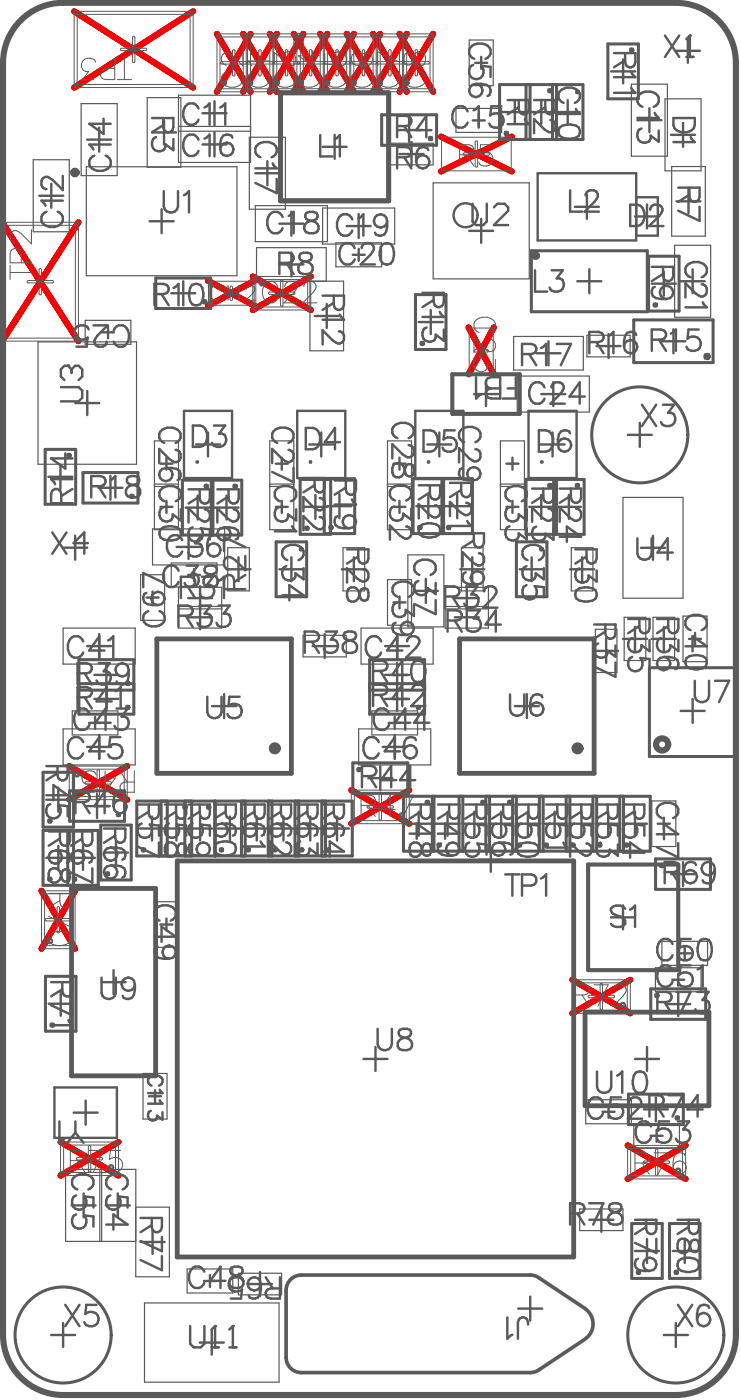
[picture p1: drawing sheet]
<svg xmlns="http://www.w3.org/2000/svg" width="103mm" height="194mm" viewBox="0 0 103 194" stroke-linecap="round" stroke-linejoin="round" font-family="sans-serif">
<g fill="none" stroke="#f00" stroke-width=".85">
<path d="M10.3 1.6l16.5 10.5M26.8 1.6l-16.5 10.5M30.1 4.7l4.6 8M33.7 4.7l4.6 8M34.7 4.7l-4.6 8M37.4 4.7l4.6 8M38.3 4.7l-4.6 8M40.7 4.7l4.7 8M42 4.7l-4.6 8M44.4 4.7l4.6 8M45.4 4.7l-4.7 8M48 4.7l4.7 8"/>
<path d="M49 4.7l-4.6 8M51.7 4.7l4.6 8M52.7 4.7l-4.7 8M55.4 4.7l4.6 8M56.3 4.7l-4.6 8M60 4.7l-4.6 8M61.1 18.9l9.8 4.9M70.9 18.9l-9.8 4.9M.3 30.8l10.6 16.5M10.9 30.8l-10.6 16.5M28.8 38.9l6.5 3.5M35 38.3l8.1 4.7"/>
<path d="M35.3 38.9l-6.5 3.5M43.1 38.3l-8.1 4.7M64.9 45.4l3.5 6.5M68.4 45.4l-3.5 6.5M9.6 106.2l8 4.6M17.6 106.2l-8 4.6M48.7 109.5l8 4.7M56.7 109.5l-8 4.7M5.8 123.5l4.6 8M10.4 123.5l-4.6 8M79.3 135.8l8 4.6M87.3 135.8l-8 4.6"/>
<path d="M8.4 158.3l8 4.6M16.4 158.3l-8 4.6M87 158.7l8 4.7M95 158.7l-8 4.7"/>
</g>
<g fill="none" stroke="#5a5a5a" stroke-width=".17">
<path d="M11.2 14.4h5v9.9h-5zM20.4 13.5h4.7v9.7h-4.7zM24.7 13.2h10v9.3h-10zM24.7 18.2h10M24.7 17.5h10M34.5 19h5v10h-5zM54 19.9h6v2.9h-6zM63.2 15h6.3v3.4h-6.3zM65 5.5h3.3v6.4h-3.3zM87.5 11.7h5v9.9h-5zM92.1 13.7h5v10h-5zM4.6 22.1h5v10h-5z"/>
<path d="M12 23.1h20.8v15.1h-20.8zM35.4 28.5h10v5h-10zM42.9 39v9.6h4.7v-9.6h-12.1v-4.7h9.7v4.7M44.7 28.8h10v5h-10zM46.5 33.6h6.4v3.4h-6.4zM60 25.3h13.3v13.3h-13.3zM93.1 23.1h4.6v9.6h-4.6zM93.5 34h5v10h-5zM5.3 47.4h13.6v16.9h-13.6zM11.8 44.4h6.3v3.3h-6.3zM71.2 46.6h9.6v4.7h-9.6zM71.7 52.1h9.9v5h-9.9z"/>
<path d="M81.3 46.5h6v3h-6zM19.5 79.7h3.3v6.3h-3.3zM21.1 73.3h10v5h-10zM21.4 61.1h3.3v12.3h-3.3zM21.4 67.1h3.3M21.4 67.4h3.3M23.7 78h6.3v3.4h-6.3zM31.5 75.9h3v6h-3zM37.4 67.1h3.3M37.4 61.1h3.3v12.3h-3.3zM37.4 67.4h3.3M47.5 75.9h3v6h-3z"/>
<path d="M53.7 61.1h3.3v12.3h-3.3zM53.7 67.1h3.3M53.7 67.4h3.3M56.5 76.9h5v10h-5zM63.9 75.9h3v6h-3zM69.3 67.1h3.4M69.3 61.1h3.4v12.3h-3.4zM69.3 67.4h3.4M79.1 75.9h3v6h-3zM86.3 68.9h8.3v14h-8.3zM8.7 87h10v5h-10zM10 98.5h6.3v3.4h-6.3z"/>
<path d="M24.7 84.1h6M24.7 81.4h6v5.6h-6zM24.7 84.4h6M42 88h6v3h-6zM50 87h10v5h-10zM51.5 98.5h6.3v3.4h-6.3zM53.7 80.3h3.3v6.3h-3.3zM61.7 81.4h6v5.6h-6zM61.7 84.1h6M61.7 84.4h6M82.5 87.2h3v6h-3zM86.5 85.6h3v5.9h-3z"/>
<path d="M90.5 85.6h3v5.9h-3zM94.6 85.4h3.4v6.3h-3.4zM8.7 101h10v5h-10zM49.7 101h10v5h-10zM90.3 111h3.3v6.3h-3.3zM21.4 125h3.3v6.3h-3.3zM90.8 134.1h6.3v3.3h-6.3zM91.7 130.5h6.3v3.3h-6.3zM19.8 148.8h3.3v6.3h-3.3zM81.1 152.4h6.4v3.3h-6.4zM87.8 155.7h6.3v3.4h-6.3zM13.8 162.1v9.9"/>
<path d="M14.1 162.1v9.9M18.8 167.3h4.7v9.7h-4.7v-14.9h-9.7v9.9h9.7M25.9 175.9h6.3v3.3h-6.3zM33 176.5h6v3h-6zM80.3 167.6h6v2.9h-6zM20 180.6h18.7v11h-18.7z"/>
</g>
<g fill="none" stroke="#5a5a5a" stroke-width=".33">
<path d="M74.5 24h13.6v9.3h-13.6zM88.1 27.3h3v5.4h-3M25.5 56.9h6.6v9.4h-6.6zM41.2 56.9h6.6v9.4h-6.6zM57.5 56.9h6.7v9.4h-6.7zM73.2 56.9h6.7v9.4h-6.7zM7.5 150.7h8.7v7h-8.7z"/>
<circle cx="64.5" cy="29.8" r="1.66"/>
<circle cx="27.3" cy="64" r=".08"/>
<circle cx="43" cy="64" r=".08"/>
<circle cx="59.4" cy="64" r=".08"/>
<circle cx="75.1" cy="64" r=".08"/>
</g>
<g fill="none" stroke="#5a5a5a" stroke-width=".42">
<path d="M52.9 15.9h7.6v4.2h-7.6zM69.2 11.7h11.6v7.6h-11.6zM72.9 11.7v7.6M73.4 11.7v7.6M76.5 11.7v7.6M77.1 11.7v7.6M84.2 6.1h4.2v7.6h-4.2zM21.6 38.5h7.6v4.3h-7.6zM73.6 34.8h16.1v8.4h-16.1zM89.9 35.5h4.2v7.6h-4.2zM57.6 40.8h4.2v7.6h-4.2zM87.8 44.3h11v6h-11z"/>
<path d="M6.3 62.3h4.2v7.6h-4.2zM11.5 65.5h7.6v4.2h-7.6zM25.3 66.5h8.2v7.7h-8.2zM29.3 66.5v7.7M29.5 66.5v7.7M38.3 75.1h4.2v7.6h-4.2zM41.6 66.4h4.2v7.7h-4.2zM44.9 66.3h4.2v7.7h-4.2zM57.2 66.3h8.3v7.7h-8.3zM61.2 66.3v7.7M61.5 66.3v7.7M71.5 75.1h4.3v7.6h-4.3z"/>
<path d="M72.9 66.4h8v7.7h-8zM76.7 66.4v7.7M77.1 66.4v7.7M10.9 94.8h7.6M10.9 91.4h7.6v7.6h-7.6zM10.9 95.6h7.6M51.2 91.4h7.6v7.6h-7.6zM51.2 94.8h7.6M51.2 95.6h7.6M90 92.5h12v12.3h-12zM6 115.1h7.6v7.6h-7.6zM6 107h4.2v7.6h-4.2z"/>
<path d="M9.4 115.1v7.6M9.6 109.6h7.6v4.2h-7.6zM10.2 115.1v7.6M14 114.4h4.2v7.6h-4.2zM18.9 111h29.9v7.6h-29.9zM22.3 111v7.6M23.2 111v7.6M25.6 111v7.6M26.6 111v7.6M29.7 111v7.6M29.8 111v7.6M33.5 111v7.6"/>
<path d="M34 111v7.6M37.2 111v7.6M37.7 111v7.6M40.9 111v7.6M41.4 111v7.6M44.6 111v7.6M45.1 111v7.6M48.9 105.7h7.6v4.3h-7.6zM55.9 110.4h34.2v7.6h-34.2zM59.9 110.4v7.6M60.1 110.4v7.6M63.6 110.4v7.6"/>
<path d="M64.1 110.4v7.6M67.3 110.4v7.6M67.8 110.4v7.6M71 110.4v7.6M71.5 110.4v7.6M74.7 110.4v7.6M75.2 110.4v7.6M78.4 110.4v7.6M79 110.4v7.6M82.1 110.4v7.6M82.7 110.4v7.6M85.9 110.4v7.6"/>
<path d="M86.4 110.4v7.6M90.8 119h7.6v4.3h-7.6zM6.3 135.3h4.2v7.6h-4.2zM90.2 137h7.6v4.3h-7.6zM87.1 151.6h7.6v4.3h-7.6zM87.5 169.6h4.2v7.6h-4.2zM92.8 169.6h4.2v7.6h-4.2z"/>
<circle cx="88.6" cy="60.3" r="6.7"/>
<circle cx="8.7" cy="185" r="6.7"/>
<circle cx="93.6" cy="185" r="6.7"/>
</g>
<g fill="none" stroke="#5a5a5a" stroke-width=".14">
<path d="M10.3 1.6h16.2l.3 .2-.3 .2h-16l-.2-.2zM10.3 1.6h.3l.1 .2v10.1l-.2 .2-.2-.2zM10.3 11.8l16.2-.1 .3 .2-.3 .2h-16h-.2zM13.3 8.6a1.03 1.03 0 0 0-1.6-.4 1.03 1.03 0 0 0-.1 1.6l.3 .1h.4l-.9 1.1h1.6M15.9 8.1v2.9h-1.3a.78 .78 0 0 1-.7-.7 .78 .78 0 0 1 .7-.8h1.3M16.2 11h2M17.2 8.1v2.9M26.4 1.6h.3l.1 .2v10.1l-.3 .2-.2-.2zM30.1 4.8l.2-.1 .2 .2v7.6l-.2 .2-.2-.2zM30.1 12.4l29.7-.1 .2 .2-.2 .2h-29.5l-.2-.2zM33.8 4.8l.1-.1 .2 .2v7.6l-.2 .2-.2-.2zM33.9 12.3l-.2 .2 .2 .2"/>
<path d="M33.9 4.7l-.2 .2 .2 .2M34.3 4.8l.2-.1 .2 .2v7.6l-.2 .2-.2-.2zM34.5 12.3l.2 .2-.2 .2M34.5 4.7l.2 .2-.2 .2M37.4 4.8l.2-.1 .2 .2v7.6l-.2 .2-.2-.2zM37.6 5.1l-.2-.2 .2-.2h22.2l.2 .2-.2 .2h-29.5l-.2-.2 .2-.2h7.8l.2 .2-.2 .2M37.6 12.3l-.2 .2 .2 .2M38 4.8l.1-.1 .2 .2v7.6l-.2 .2-.2-.2zM38.1 12.3l.2 .2-.2 .2M40.8 4.8l.1-.1 .2 .2v7.6l-.2 .2-.2-.2zM40.9 4.7l-.2 .2 .2 .2M40.9 12.3l-.2 .2 .2 .2"/>
<path d="M41.7 4.8l.1-.1 .2 .2v7.6l-.2 .2-.2-.2zM41.8 4.7l.2 .2-.2 .2M41.8 12.3l.2 .2-.2 .2M44.4 4.8l.2-.1 .2 .2v7.6l-.2 .2-.2-.2zM44.6 4.7l-.2 .2 .2 .2M44.6 12.3l-.2 .2 .2 .2M45 4.8l.1-.1 .3 .2v7.6l-.3 .2-.2-.2zM45.1 4.7l.3 .2-.3 .2M45.1 12.3l.3 .2-.3 .2M48.1 4.8l.1-.1 .3 .2v7.6l-.3 .2-.2-.2zM48.2 12.3l-.2 .2 .2 .2M48.2 4.7l-.2 .2 .2 .2"/>
<path d="M48.7 4.8l.1-.1 .2 .2v7.6l-.2 .2-.2-.2zM48.8 4.7l.2 .2-.2 .2M48.8 12.3l.2 .2-.2 .2M51.8 4.8l.1-.1 .2 .2v7.6l-.2 .2-.2-.2zM51.9 4.7l-.2 .2 .2 .2M51.9 12.3l-.2 .2 .2 .2M52.3 4.8l.2-.1 .2 .2v7.6l-.2 .2-.2-.2zM52.5 12.3l.2 .2-.2 .2M52.5 4.7l.2 .2-.2 .2M55.4 4.8l.2-.1 .2 .2v7.6l-.2 .2-.2-.2zM55.6 4.7l-.2 .2 .2 .2M55.6 12.3l-.2 .2 .2 .2"/>
<path d="M56 4.8l.1-.1 .2 .2v7.6l-.2 .2-.2-.2zM56.1 4.7l.2 .2-.2 .2M56.1 12.3l.2 .2-.2 .2M59.6 4.8l.2-.1 .2 .2v7.6l-.2 .2-.2-.2zM61.2 19h9.6v4.7h-9.6zM.4 30.9l10.3-.1 .2 .2-.2 .2h-10.2l-.2-.2zM.4 30.9h.3v.1v16.1l-.2 .2-.2-.2zM1.4 37.8h3M1.4 36.8v1.9M2.9 36.4v-1.2a.78 .78 0 0 0-.7-.8 .78 .78 0 0 0-.8 .8v1.2h3M4.4 31.8v2l-1.5-1.4a.92 .92 0 0 0-1.2-.3l-.3 .4v.6a.73 .73 0 0 0 .7 .5M10.5 30.9h.3l.1 .1v16.1l-.2 .2-.3-.2z"/>
<path d="M28.9 39h6.3v3.3h-6.3zM31.1 40l.5-.4v2M32.6 40l.5-.4v2M35.1 38.4l7.7-.1 .3 .2-.3 .2h-7.6l-.2-.2zM35.1 38.4h.3v.1v4.3l-.2 .2-.2-.2zM42.7 38.4h.3l.1 .1v4.3l-.3 .2-.2-.2zM63.7 21.5h1.2l.5-.2a.68 .68 0 0 0 0-1.1l-.5-.1h-1.2v2.9M64.7 21.5l.9 1.5M68 20.1h-1.4l-.2 1.2a1.05 1.05 0 0 1 1.6 0 1.05 1.05 0 0 1-.1 1.6 1.08 1.08 0 0 1-1.6-.5M.4 46.9h10.3l.2 .2-.2 .2h-10.2l-.2-.2zM30.6 40.1a.73 .73 0 0 0-.9-.5 .73 .73 0 0 0-.5 .8 .87 .87 0 0 0 .1 .9 .87 .87 0 0 0 1 .2l.3-.4M34.2 40.1a.5 .5 0 0 1 .3-.5h.4a.49 .49 0 0 1 .3 .8l-1.1 1.2h1.3"/>
<path d="M35.1 42.6l7.7-.1 .3 .3-.3 .2h-7.6l-.1-.1zM65 45.5h3.3v6.3h-3.3zM66.2 49.5a1.03 1.03 0 0 0-.4 1.6 1.03 1.03 0 0 0 1.6 .1l.1-.2v-.5l1.1 .9v-1.6M66.4 46.1a1.02 1.02 0 0 1-.8-1 1.02 1.02 0 0 1 .8-1 1.67 1.67 0 0 1 2.2 .7 1.05 1.05 0 0 1-.7 1.3M67.9 47.1a.73 .73 0 0 1 .7 .5v.6a.72 .72 0 0 1-1.1 .4l-.4-.3-1.4-1.4v2M9.7 110.5l7.7-.1 .2 .2-.2 .2h-7.6h-.1zM9.7 106.2h.3v.2v4.2l-.2 .2-.2-.2zM9.7 106.2h7.7l.2 .2-.2 .2h-7.6l-.2-.2zM17.3 106.2h.3v.2v4.2l-.2 .2-.2-.2zM48.7 109.6l.2-.1 .2 .2v4.2l-.2 .3-.2-.3zM48.7 109.6l7.8-.1 .2 .2-.2 .2h-7.6h-.2zM48.7 113.8l7.8-.1 .2 .2-.2 .3h-7.6l-.2-.1z"/>
<path d="M56.3 109.6l.2-.1 .2 .2v4.2l-.2 .3-.2-.3zM5.8 123.5h4.4l.2 .2-.2 .2h-4.2l-.2-.1zM5.8 131.1h4.4l.2 .2-.2 .2h-4.2l-.2-.1zM5.8 123.5h.2l.2 .2v7.6l-.2 .2-.2-.2zM10 123.5h.2l.2 .2v7.6l-.2 .2-.2-.2zM79.4 135.9l7.7-.1 .2 .2-.2 .2h-7.6l-.2-.2zM79.4 135.9h.3v.1v4.2l-.2 .2-.2-.2zM87 135.9h.3v.1v4.2l-.2 .2-.2-.2zM8.5 158.3h.3v.2v4.2l-.2 .2-.2-.2zM8.5 158.3h7.7l.2 .2-.2 .2h-7.6l-.2-.2zM16.1 158.3h.3v.2v4.2l-.2 .2-.2-.2zM79.4 140.1l7.7-.1 .2 .2-.2 .2h-7.6l-.2-.2z"/>
<path d="M87 158.8l7.8-.1 .2 .3-.2 .2h-7.6l-.2-.1zM87 158.8h.3l.1 .2v4.2l-.2 .2-.2-.2zM94.6 158.8h.3l.1 .2v4.2l-.2 .2-.2-.2zM8.5 162.6l7.7-.1 .2 .2-.2 .2h-7.6l-.2-.2zM87 163h7.8l.2 .2-.2 .2h-7.6l-.2-.1z"/>
<circle cx="31" cy="11.5" r=".17"/>
<circle cx="31" cy="11.5" r=".34"/>
<circle cx="31.1" cy="11.5" r=".25"/>
<circle cx="34.7" cy="11.5" r=".17"/>
<circle cx="34.7" cy="11.5" r=".34"/>
<circle cx="34.8" cy="11.5" r=".25"/>
<circle cx="38.4" cy="11.5" r=".17"/>
<circle cx="38.4" cy="11.5" r=".34"/>
<circle cx="38.4" cy="11.5" r=".25"/>
<circle cx="41.7" cy="11.5" r=".17"/>
<circle cx="41.7" cy="11.5" r=".34"/>
<circle cx="41.8" cy="11.5" r=".25"/>
<circle cx="45.3" cy="11.5" r=".17"/>
<circle cx="45.3" cy="11.5" r=".34"/>
<circle cx="45.4" cy="11.5" r=".25"/>
<circle cx="49" cy="11.5" r=".17"/>
<circle cx="49" cy="11.5" r=".34"/>
<circle cx="49.1" cy="11.5" r=".25"/>
<circle cx="52.7" cy="11.5" r=".17"/>
<circle cx="52.7" cy="11.5" r=".34"/>
<circle cx="52.7" cy="11.5" r=".25"/>
<circle cx="56.3" cy="11.5" r=".17"/>
<circle cx="56.3" cy="11.5" r=".34"/>
<circle cx="56.4" cy="11.5" r=".25"/>
<circle cx="36.2" cy="39.3" r=".17"/>
<circle cx="36.2" cy="39.3" r=".34"/>
<circle cx="36.3" cy="39.3" r=".25"/>
<circle cx="10.7" cy="107.3" r=".21"/>
<circle cx="10.7" cy="107.3" r=".38"/>
<circle cx="10.7" cy="107.3" r=".3"/>
<circle cx="55.6" cy="113" r=".21"/>
<circle cx="55.6" cy="113" r=".38"/>
<circle cx="55.7" cy="113" r=".3"/>
<circle cx="6.9" cy="130.4" r=".21"/>
<circle cx="6.9" cy="130.4" r=".38"/>
<circle cx="7" cy="130.4" r=".3"/>
<circle cx="86.3" cy="139.3" r=".21"/>
<circle cx="86.3" cy="139.3" r=".38"/>
<circle cx="86.4" cy="139.3" r=".3"/>
<circle cx="15.4" cy="161.8" r=".21"/>
<circle cx="15.4" cy="161.8" r=".38"/>
<circle cx="15.5" cy="161.8" r=".3"/>
<circle cx="93.9" cy="162.2" r=".21"/>
<circle cx="93.9" cy="162.2" r=".38"/>
<circle cx="94" cy="162.2" r=".3"/>
</g>
<g fill="none" stroke="#5a5a5a" stroke-width=".67">
<path d="M38.9 12.9h15v14.9h-15zM21.7 88.5h18.7v18.7h-18.7zM63.7 88.5h18.6v18.7h-18.6zM24.6 119.3h54.9v54.9h-54.9zM9.9 123.1h11.7v26h-11.7zM81.1 140.3h17.1v12.9h-17.1z"/>
<circle cx="10.4" cy="23.9" r=".33"/>
</g>
<g fill="none" stroke="#5a5a5a" stroke-width=".51">
<path d="M81.1 181.4l-6.4-4.3a2.11 2.11 0 0 0-1.2-.4h-31.8a2.11 2.11 0 0 0-2.1 2.1v9.3a2.11 2.11 0 0 0 2.1 2.1h31.8a2.11 2.11 0 0 0 1.2-.4l6.4-4.2M81.2 181.4a2.53 2.53 0 0 1 0 4.1"/>
<circle cx="80" cy="12.7" r=".08"/>
<circle cx="41.7" cy="76.1" r=".08"/>
<circle cx="75" cy="76.1" r=".08"/>
</g>
<path d="M62.7 51.9h9.3v5.5h-9.3zM81.5 119.8h12.5v14.7h-12.5z" fill="none" stroke="#5a5a5a" stroke-width=".57"/>
<g fill="none" stroke="#5a5a5a" stroke-width=".59">
<circle cx="59.6" cy="19.2" r=".08"/>
<circle cx="70.1" cy="18.5" r=".08"/>
<circle cx="76.2" cy="12.6" r=".08"/>
<circle cx="87.5" cy="6.9" r=".08"/>
<circle cx="28.3" cy="41.8" r=".08"/>
<circle cx="58.5" cy="47.6" r=".08"/>
<circle cx="90.8" cy="42.3" r=".08"/>
<circle cx="9.6" cy="63.1" r=".08"/>
<circle cx="18.3" cy="68.8" r=".08"/>
<circle cx="28.6" cy="67.4" r=".08"/>
<circle cx="32.6" cy="67.4" r=".08"/>
<circle cx="42.5" cy="73.2" r=".08"/>
<circle cx="45.8" cy="73.1" r=".08"/>
<circle cx="58.2" cy="73.1" r=".08"/>
<circle cx="62.2" cy="73.1" r=".08"/>
<circle cx="76.2" cy="67.3" r=".08"/>
<circle cx="80" cy="67.3" r=".08"/>
<circle cx="17.7" cy="94.7" r=".08"/>
<circle cx="17.7" cy="98" r=".08"/>
<circle cx="58" cy="94.7" r=".08"/>
<circle cx="58" cy="98" r=".08"/>
<circle cx="6.9" cy="113.8" r=".08"/>
<circle cx="16.4" cy="112.9" r=".08"/>
<circle cx="19.9" cy="117.8" r=".08"/>
<circle cx="25.6" cy="111.9" r=".08"/>
<circle cx="28.9" cy="111.9" r=".08"/>
<circle cx="30.7" cy="117.8" r=".08"/>
<circle cx="34.4" cy="117.8" r=".08"/>
<circle cx="38.1" cy="117.8" r=".08"/>
<circle cx="41.8" cy="117.8" r=".08"/>
<circle cx="45.5" cy="117.8" r=".08"/>
<circle cx="49.7" cy="106.7" r=".08"/>
<circle cx="59.2" cy="111.2" r=".08"/>
<circle cx="60.8" cy="117.1" r=".08"/>
<circle cx="66.9" cy="111.2" r=".08"/>
<circle cx="70.6" cy="111.2" r=".08"/>
<circle cx="72" cy="117.1" r=".08"/>
<circle cx="75.7" cy="117.1" r=".08"/>
<circle cx="79.4" cy="117.1" r=".08"/>
<circle cx="83.1" cy="117.1" r=".08"/>
<circle cx="86.8" cy="117.1" r=".08"/>
<circle cx="91.7" cy="120" r=".08"/>
<circle cx="6.9" cy="121.9" r=".08"/>
<circle cx="10.3" cy="121.9" r=".08"/>
<circle cx="14.9" cy="121.1" r=".08"/>
<circle cx="91" cy="138" r=".08"/>
<circle cx="7.2" cy="142.1" r=".08"/>
<circle cx="93.8" cy="154.9" r=".08"/>
<circle cx="88.5" cy="176.3" r=".08"/>
<circle cx="93.7" cy="176.3" r=".08"/>
</g>
<g fill="none" stroke="#5a5a5a" stroke-width=".85">
<path d="M2.9 2.8a8.3 8.3 0 0 1 5.8-2.4h84.9a8.3 8.3 0 0 1 8.4 8.3v176.3a8.3 8.3 0 0 1-8.4 8.3h-84.9a8.3 8.3 0 0 1-8.3-8.3v-176.3a8.3 8.3 0 0 1 2.5-5.9z"/>
<circle cx="74.2" cy="35.4" r=".17"/>
<circle cx="97.9" cy="49.4" r=".08"/>
<circle cx="91.7" cy="103.2" r=".85"/>
</g>
<g fill="none" stroke="#5a5a5a" stroke-width=".83">
<circle cx="38.1" cy="103.7" r=".42"/>
<circle cx="80" cy="103.7" r=".42"/>
</g>
<g fill="none" stroke="#5a5a5a" stroke-width=".34">
<path d="M14.3 16.5v2.1l-1.9-1.4h2.9M21.1 16.4h2.9v1.2l-.1 .4a.68 .68 0 0 1-1.1 0l-.2-.4v-1.2M21.6 19a1.03 1.03 0 0 0-.4 1.5 1.03 1.03 0 0 0 1.6 .2l.1-.3v-.4l1.1 .8v-1.5M22.6 17.3l-1.5 1M27.5 15a1.03 1.03 0 0 0-1-.7 1.03 1.03 0 0 0-1 .7 1.67 1.67 0 0 0 .7 2.3 1.05 1.05 0 0 0 1.3-.7M27.5 19.4a1.03 1.03 0 0 0-1-.8 1.03 1.03 0 0 0-1 .8 1.67 1.67 0 0 0 .7 2.2 1.05 1.05 0 0 0 1.3-.7M28.3 14.9l.7-.6v3M28.3 19.2l.7-.5v2.9M30.5 14.9l.7-.6v3M32.2 19.1a.87 .87 0 0 0-1.3-.3l-.3 .4-.1 .7v.7M44.4 18.7v3h1.7M46.4 19.3l.7-.6v3"/>
<path d="M64.8 15.4a1.03 1.03 0 0 0-1-.7 1.03 1.03 0 0 0-1 .7 1.67 1.67 0 0 0 .7 2.3 1.05 1.05 0 0 0 1.3-.7M65.6 9a1.03 1.03 0 0 0-.6 1.3 1.03 1.03 0 0 0 1.3 .6 1.03 1.03 0 0 0 .7-1.2l-.3-.6 1.3 .2v1.4M65.6 15.3l.7-.6v3M65.7 8.2a1.02 1.02 0 0 1-.7-1 1.02 1.02 0 0 1 .7-1 1.67 1.67 0 0 1 2.3 .7 1.05 1.05 0 0 1-.7 1.3M66 11.6h.7l.7 .2a.96 .96 0 0 1 .4 1.4l-.3 .1M69.5 14.7h-1.4l-.2 1.3a1.05 1.05 0 0 1 1.6 0 1.05 1.05 0 0 1-.2 1.5 1.08 1.08 0 0 1-1.5-.4M70.3 13.9h3v1.2l-.2 .5a.68 .68 0 0 1-1.1 0l-.1-.5v-1.2M71.9 14.9l-1.6 .9M72.7 16.5l.6 .7h-3M85.1 7.4h2.9v1.2l-.1 .4a.68 .68 0 0 1-1.1 0l-.2-.4v-1.2M86.6 8.3l-1.5 1M87.5 10l.5 .7h-2.9"/>
<path d="M87.5 12.2l.5 .7h-2.9M88.9 17.8a1.03 1.03 0 0 0-.5 1.5 1.03 1.03 0 0 0 1.6 .2l.1-.3v-.4l1.2 .8v-1.5M89 14.8a1.02 1.02 0 0 1-.7-1 1.02 1.02 0 0 1 .7-1 1.67 1.67 0 0 1 2.3 .7 1.05 1.05 0 0 1-.7 1.3M90.7 15.6l.6 .7h-3M92.1 4.9l2 3M93.3 16.4h3v.9a1.57 1.57 0 0 1-2.3 .9l-.6-.4-.1-.5zM94.1 4.9l-2 3M95.1 7.9h1M95.6 4.9v3M95.7 19l.6 .7h-3M6.4 29.3a1.02 1.02 0 0 0-.7 1 1.02 1.02 0 0 0 .7 1 1.67 1.67 0 0 0 2.3-.7 1.05 1.05 0 0 0-.7-1.3M8.7 27.8h-3l.6 .7"/>
<path d="M8.7 24.4v1.9l-1.4-1.4a.92 .92 0 0 0-1.3-.2l-.3 .4v.5a.74 .74 0 0 0 .7 .6M13.1 21.6a1.02 1.02 0 0 0-.8 1 1.02 1.02 0 0 0 .8 .9 1.67 1.67 0 0 0 2.2-.7 1.05 1.05 0 0 0-.7-1.2M15.3 20h-2.9l.5 .7M22.7 26.5v2.1a1 1 0 0 0 1 .9 1 1 0 0 0 1-.9v-2.1M24 39.9l.7-.6v3M25.5 27l.7-.5v2.9M26.6 39.5a.96 .96 0 0 1 1.4 .4 2.44 2.44 0 0 1-.3 2.3 .96 .96 0 0 1-1.4-.5 2.44 2.44 0 0 1 .3-2.2zM36.1 21.8a1.03 1.03 0 0 1-.8-1 1.03 1.03 0 0 1 .8-1 1.67 1.67 0 0 1 2.2 .7 1.05 1.05 0 0 1-.7 1.3M37.8 22.6l.5 .7h-2.9M38.3 24.8v2l-2.9-1.4M38.7 36.4h1.3l.4-.1a.68 .68 0 0 0 0-1.1l-.4-.2h-1.3v3M39.2 30.1a1.03 1.03 0 0 0-1-.8 1.03 1.03 0 0 0-1 .8 1.67 1.67 0 0 0 .7 2.2 1.05 1.05 0 0 0 1.3-.7"/>
<path d="M39.7 36.4l1 1.6M40 29.9l.7-.5v2.9M41.6 35.2a.6 .6 0 0 0 .3 1l.6 .1a.85 .85 0 0 1 .8 .8 .85 .85 0 0 1-.7 .9h-.6a.85 .85 0 0 1-.7-.9 .85 .85 0 0 1 .9-.8l.5-.1a.6 .6 0 0 0 .3-1l-.4-.2h-.6zM42.4 29.5a.6 .6 0 0 0 .3 1l.6 .1a.85 .85 0 0 1 .8 .8 .85 .85 0 0 1-.7 .9h-.5a.85 .85 0 0 1-.8-.9 .85 .85 0 0 1 .9-.8l.6-.1a.6 .6 0 0 0 .2-1l-.4-.1h-.5zM48.8 30.4a1.03 1.03 0 0 0-1-.7 1.03 1.03 0 0 0-1 .7 1.67 1.67 0 0 0 .7 2.3 1.05 1.05 0 0 0 1.3-.7M49.1 34.4a1.03 1.03 0 0 0-.9-.7 1.03 1.03 0 0 0-1 .7 1.67 1.67 0 0 0 .7 2.3 1.05 1.05 0 0 0 1.2-.8M49.6 30.3l.7-.6v3M50.1 34.4a.73 .73 0 0 1 .6-.7h.5a.72 .72 0 0 1 .5 1.1l-.3 .4-1.4 1.5h1.9M53 33.8a.96 .96 0 0 1 1.4 .5 2.44 2.44 0 0 1-.2 2.2 .96 .96 0 0 1-1.5-.4 2.44 2.44 0 0 1 .3-2.3zM53.6 30.7v.7l-.1 .7a.96 .96 0 0 1-1.4 .4l-.2-.3M55 21.8h1.3l.4-.1a.68 .68 0 0 0 0-1.2l-.4-.1h-1.3v2.9M56 21.8l1 1.5"/>
<path d="M59.3 20.8l-.1-.3a.96 .96 0 0 0-1.4 .5l-.2 .7v.7M65.5 28.2v2.5l.5 .5h.9l.5-.5v-2.5M68.4 28.7l.5-.5h1l.5 .5v.5l-2 2h2M79 26.4v2.9h1.7M81.1 27.1a.74 .74 0 0 1 .6-.7h.6a.72 .72 0 0 1 .4 1.1l-.3 .4-1.4 1.4h2M87.3 28.4h1a1.57 1.57 0 0 1 .8 2.2l-.4 .6-.4 .1h-1zM90.1 29.1a.74 .74 0 0 1 .5-.7h.6a.72 .72 0 0 1 .4 1.1l-.3 .4-1.4 1.4h2M94 26h2.9v1.3l-.1 .4a.68 .68 0 0 1-1.1 0l-.2-.4v-1.3M95.5 27l-1.5 1M95.7 38.4a1.02 1.02 0 0 1-.8-1 1.02 1.02 0 0 1 .8-.9 1.67 1.67 0 0 1 2.2 .7 1.05 1.05 0 0 1-.7 1.2M96.9 28.6v2l-2.9-1.4M97.2 39.4a.73 .73 0 0 1 .7 .6v.5a.72 .72 0 0 1-1.1 .4l-.4-.2-1.4-1.4v1.9"/>
<path d="M12.3 45.7a1.03 1.03 0 0 0-1.3-.6 1.03 1.03 0 0 0-.7 1.3 1.03 1.03 0 0 0 1.3 .7l.5-.3-.1 1.2h-1.4M12.9 45.1h2l-1.4 1.4a.92 .92 0 0 0-.3 1.3l.4 .2h.6a.74 .74 0 0 0 .6-.7M15.7 45.8a1.03 1.03 0 0 1 1-.7 1.03 1.03 0 0 1 1 .7 1.67 1.67 0 0 1-.7 2.2 1.05 1.05 0 0 1-1.3-.7M21.4 40.8h1.3l.4-.2a.68 .68 0 0 0 0-1.1l-.4-.2h-1.3v3M22.4 40.8l1 1.5M44.7 41h3v1.2l-.2 .5a.68 .68 0 0 1-1.1 0l-.2-.5v-1.2M46.2 42l-1.5 .9M46.9 45.9a.73 .73 0 0 1 .8 .6v.5a.72 .72 0 0 1-1.2 .5l-.4-.3-1.4-1.4v1.9M47.1 43.6l.6 .7h-3M66 52.3v2.9l.7-.5M67.5 52.6l.5-.3h1.3v2.9h-1.3l-.4-.1a.68 .68 0 0 1 0-1.1l.4-.2a.78 .78 0 0 1-.7-.4 .78 .78 0 0 1 .2-.8zM68 53.8h1.3"/>
<path d="M70.3 53.8h1.2M71.5 52.3v2.9h-1.9M72.3 49.1h1.3l.4-.2a.68 .68 0 0 0 0-1.1l-.4-.1h-1.3v2.9M73.3 49.1l1 1.5M75 48.2l.7-.5v2.9M75.4 53.7a1.03 1.03 0 0 0-.9-.8 1.03 1.03 0 0 0-1 .8 1.67 1.67 0 0 0 .7 2.2 1.05 1.05 0 0 0 1.2-.7M76.4 53.7a.73 .73 0 0 1 .6-.7h.5a.72 .72 0 0 1 .5 1.1l-.3 .4-1.4 1.4h1.9M77.1 47.7h2l-1.4 2.9M81 55h-2.1l1.4-2v2.9M81.6 47.4h1.3l.4-.1a.68 .68 0 0 0 0-1.2l-.4-.1h-1.3v3M82.6 47.4l1 1.6M84.3 46.6l.7-.6v3"/>
<path d="M88.1 46.4l-.1-.3a.96 .96 0 0 0-1.4 .5l-.2 .7v.7M97.4 41.9l.5 .7h-2.9M22.2 73.4a2.29 2.29 0 0 1 2.7 0 .96 .96 0 0 1-.4 1.4 2.44 2.44 0 0 1-2.3-.3l-.1-.4zM22.7 70.3a1.03 1.03 0 0 0-.5 1.5 1.03 1.03 0 0 0 1.6 .2l.1-.3v-.4l1.2 .8v-1.5M22.8 61.4a1.02 1.02 0 0 1-.8-1 1.02 1.02 0 0 1 .8-1 1.67 1.67 0 0 1 2.2 .7 1.05 1.05 0 0 1-.7 1.3M22.8 69.5a1.02 1.02 0 0 1-.7-1 1.02 1.02 0 0 1 .7-1 1.67 1.67 0 0 1 2.3 .7 1.05 1.05 0 0 1-.8 1.3M23 64.8h.8l.7 .2a.96 .96 0 0 1 .4 1.4l-.3 .1M24.3 62.4a.73 .73 0 0 1 .7 .5v.6a.72 .72 0 0 1-1.1 .4l-.4-.3-1.4-1.4v2M24.7 79.1a1.03 1.03 0 0 0-.9-.7 1.03 1.03 0 0 0-1 .7 1.67 1.67 0 0 0 .7 2.3 1.05 1.05 0 0 0 1.2-.8M25.2 74.9a1.03 1.03 0 0 0-.9-.8 1.03 1.03 0 0 0-1 .8 1.67 1.67 0 0 0 .7 2.2 1.05 1.05 0 0 0 1.2-.7M25.9 78.4h1.5l-.8 1.1a.92 .92 0 0 1 1 .9 .92 .92 0 0 1-.9 1l-1.6-.1M26.4 74.2h1.5l-.8 1.1a.92 .92 0 0 1 1 .8 .92 .92 0 0 1-.9 1 .86 .86 0 0 1-1.1-.5"/>
<path d="M28 79.9h1.5l-.8 1.2a.92 .92 0 0 1 1 .8 .92 .92 0 0 1-.9 1 .86 .86 0 0 1-1.1-.6M28.5 78.5a.6 .6 0 0 0 .3 1l.5 .2a.85 .85 0 0 1 .9 .7 .85 .85 0 0 1-.7 1h-.6a.85 .85 0 0 1-.7-1 .85 .85 0 0 1 .9-.7l.5-.2a.6 .6 0 0 0 .3-1l-.4-.1h-.6zM30.4 74.6l-.1-.3a.96 .96 0 0 0-1.4 .4l-.2 .7v.7M34 77.1v1.9l-1.4-1.4a.92 .92 0 0 0-1.3-.3l-.3 .5v.5a.74 .74 0 0 0 .7 .6M34 75.8l-3-1.4v2M34 79.7l-1.6 1M38.4 61.4a1.02 1.02 0 0 1-.7-1 1.02 1.02 0 0 1 .7-1 1.67 1.67 0 0 1 2.3 .7 1.05 1.05 0 0 1-.7 1.3M38.6 70.3a1.03 1.03 0 0 0-.4 1.5 1.03 1.03 0 0 0 1.6 .2l.1-.3v-.4l1.1 .8v-1.5M38.8 69.5a1.02 1.02 0 0 1-.8-1 1.02 1.02 0 0 1 .8-1 1.67 1.67 0 0 1 2.2 .7 1.05 1.05 0 0 1-.7 1.3M40 62.4a.73 .73 0 0 1 .7 .5v.6a.72 .72 0 0 1-1.2 .4l-.4-.3-1.4-1.4v2M40.5 72.9l.5 .7h-2.9M40.7 64.8v2l-3-1.4"/>
<path d="M48.1 76.1h2.9v1.3l-.1 .4a.68 .68 0 0 1-1.1 0l-.2-.4v-1.3M49.6 77.1l-1.5 1M50.3 78.9a.73 .73 0 0 1 .7 .6v.5a.72 .72 0 0 1-1.1 .5l-.4-.3-1.4-1.4v1.9M54.5 64.5a.89 .89 0 0 1 1-.3 .89 .89 0 0 1 .5 .8l.2 .6a.6 .6 0 0 0 1 .3l.1-.5v-.5l-.1-.4a.6 .6 0 0 0-1 .2l-.2 .6a.85 .85 0 0 1-.7 .9 .85 .85 0 0 1-1-.8v-.5zM54.6 70.2a1.03 1.03 0 0 0-.5 1.5 1.03 1.03 0 0 0 1.6 .2l.1-.3v-.4l1.2 .8v-1.5M54.7 69.4a1.02 1.02 0 0 1-.7-1 1.02 1.02 0 0 1 .7-1 1.67 1.67 0 0 1 2.3 .7 1.05 1.05 0 0 1-.7 1.3M55.1 60.7a1.02 1.02 0 0 1-.8-1 1.02 1.02 0 0 1 .8-1 1.67 1.67 0 0 1 2.2 .8 1.05 1.05 0 0 1-.7 1.2M56.3 73a.73 .73 0 0 1 .7 .5v.6a.72 .72 0 0 1-1.2 .4l-.4-.3-1.4-1.4v2M56.6 61.7a.73 .73 0 0 1 .7 .6v.5a.72 .72 0 0 1-1.1 .4l-.4-.2-1.5-1.5v2M58.1 79.7a1.03 1.03 0 0 1-.7-1 1.03 1.03 0 0 1 .7-1 1.67 1.67 0 0 1 2.3 .7 1.05 1.05 0 0 1-.7 1.3M64 64.9l-.3 .1a.96 .96 0 0 0 .5 1.4l.7 .2h.7M64.1 73.9h3v1.3l-.2 .4a.68 .68 0 0 1-1.1 0l-.2-.4v-1.3"/>
<path d="M64.3 61.3a1.02 1.02 0 0 1-.7-1 1.02 1.02 0 0 1 .7-1 1.67 1.67 0 0 1 2.3 .7 1.05 1.05 0 0 1-.7 1.3M64.5 79.3a.87 .87 0 0 0-.3 1.3l.5 .3 .7 .1h.7M65.6 74.9l-1.5 1M65.9 62.3a.73 .73 0 0 1 .7 .5v.6a.72 .72 0 0 1-1.2 .4l-.4-.3-1.4-1.4v2M66.3 76.7a.73 .73 0 0 1 .8 .5v.6a.72 .72 0 0 1-1.2 .4l-.4-.3-1.4-1.4v2M70.6 70.3a1.03 1.03 0 0 0-.5 1.5 1.03 1.03 0 0 0 1.6 .2l.2-.3v-.4l1.1 .8v-1.5M70.6 72.9a1.03 1.03 0 0 0-.5 1.5 1.03 1.03 0 0 0 1.6 .2l.2-.3v-.4l1.1 .9v-1.6M70.7 69.5a1.02 1.02 0 0 1-.7-1 1.02 1.02 0 0 1 .7-1 1.67 1.67 0 0 1 2.3 .7 1.05 1.05 0 0 1-.7 1.3M79.7 76.1h3v1.3l-.2 .4a.68 .68 0 0 1-1.1 0l-.1-.4v-1.3M80.3 78.8a1.03 1.03 0 0 0-.5 1.5 1.03 1.03 0 0 0 1.6 .2l.1-.3v-.4l1.2 .8v-1.5M81.3 77.1l-1.6 1M11.5 88.9a1.03 1.03 0 0 0-1-.8 1.03 1.03 0 0 0-.9 .8 1.67 1.67 0 0 0 .7 2.2 1.05 1.05 0 0 0 1.2-.7"/>
<path d="M12.4 98.9a1.03 1.03 0 0 0-1-.7 1.03 1.03 0 0 0-1 .7 1.67 1.67 0 0 0 .7 2.3 1.05 1.05 0 0 0 1.3-.8M14.5 90.2h-2.1l1.4-2v2.9M15 88.7l.7-.5v2.9M16.1 98.2h1.6l-.9 1.1a.92 .92 0 0 1 1 .9 .92 .92 0 0 1-.8 1 .86 .86 0 0 1-1.1-.6M20.3 82.2a.87 .87 0 0 0-.3 1.2l.4 .3 .7 .2h.7M20.5 84.7a1.02 1.02 0 0 0-.7 1 1.02 1.02 0 0 0 .7 1 1.67 1.67 0 0 0 2.3-.7 1.05 1.05 0 0 0-.7-1.3M22.8 80.8l-3-1.4v2M24.7 85.3h1.3l.4-.1a.68 .68 0 0 0 0-1.1l-.4-.2h-1.3v3M25.6 80.8l.3 .4 .4 .2M25.7 85.3l1 1.6M26 81.3l1 1.6M26.3 81.3l.4-.1a.68 .68 0 0 0 0-1.1l-.4-.2h-1.2v3"/>
<path d="M27.6 83.9h1.6l-.9 1.2a.92 .92 0 0 1 1.1 .8 .92 .92 0 0 1-.9 1 .86 .86 0 0 1-1.1-.6M28.7 96.6v2.1a1 1 0 0 0 1 .8 1 1 0 0 0 1-.8v-2.1M30.3 83.9h1.5l-.8 1.2a.92 .92 0 0 1 1 .8 .92 .92 0 0 1-.9 1 .86 .86 0 0 1-1.1-.6M30.3 80.5l.7-.6v3M31 81.7h3M31 80.4l.2-.4a.68 .68 0 0 1 1.1 0l.1 .4v1.3M33.2 96.6h-1.4l-.2 1.2a1.05 1.05 0 0 1 1.6 0 1.05 1.05 0 0 1-.1 1.6 1.08 1.08 0 0 1-1.6-.4M42.2 88.9h1.3l.4-.1a.68 .68 0 0 0 0-1.1l-.4-.2h-1.3v3M43.2 88.9l1 1.6M45.1 87.5h1.6l-.9 1.2a.92 .92 0 0 1 1 .8 .92 .92 0 0 1-.8 1 .86 .86 0 0 1-1.1-.6M47.8 87.7a.6 .6 0 0 0 .2 1l.6 .1a.85 .85 0 0 1 .9 .8 .85 .85 0 0 1-.7 .9h-.6a.85 .85 0 0 1-.8-.9 .85 .85 0 0 1 .9-.8l.6-.1a.6 .6 0 0 0 .3-1l-.4-.2h-.6zM48.2 81.7a.89 .89 0 0 1 1-.3 .89 .89 0 0 1 .6 .8l.1 .6a.6 .6 0 0 0 1 .3l.1-.4v-.6l-.1-.4a.6 .6 0 0 0-1 .3l-.1 .5a.85 .85 0 0 1-.8 .9 .85 .85 0 0 1-.9-.7v-.6z"/>
<path d="M52.8 88.9a1.03 1.03 0 0 0-1-.8 1.03 1.03 0 0 0-1 .8 1.67 1.67 0 0 0 .7 2.2 1.05 1.05 0 0 0 1.3-.7M53.9 98.9a1.03 1.03 0 0 0-1-.7 1.03 1.03 0 0 0-1 .7 1.67 1.67 0 0 0 .7 2.3 1.05 1.05 0 0 0 1.3-.8M54.8 86.3a.87 .87 0 0 0-.3 1.3l.4 .3 .8 .1h.7M54.9 83.5a1.03 1.03 0 0 0-.4 1.6 1.03 1.03 0 0 0 1.6 .1l.1-.3v-.4l1.1 .9v-1.6M55.1 82.7a1.02 1.02 0 0 1-.8-1 1.02 1.02 0 0 1 .8-1 1.67 1.67 0 0 1 2.2 .7 1.05 1.05 0 0 1-.7 1.3M55.7 90.2h-2.1l1.4-2v2.9M56.4 88.9a.73 .73 0 0 1 .6-.7h.5a.72 .72 0 0 1 .5 1.1l-.3 .4-1.4 1.4h1.9M58 80.5a1.03 1.03 0 0 0-.5 1.5 1.03 1.03 0 0 0 1.6 .2l.1-.3v-.4l1.2 .8v-1.5M60.4 83.1v2l-3-1.4M61.7 82.7h1.2l.5-.2a.68 .68 0 0 0 0-1.1l-.5-.1h-1.2v2.9M62 86h1.3l.4-.1a.68 .68 0 0 0 0-1.2l-.4-.1h-1.3v2.9M62.7 82.7l.9 1.5"/>
<path d="M63 86l1 1.5M64.6 81.3h1.5l-.8 1.1a.92 .92 0 0 1 1 .8 .92 .92 0 0 1-.9 1 .86 .86 0 0 1-1.1-.5M64.9 84.6h1.6l-.9 1.1a.92 .92 0 0 1 1 .9 .92 .92 0 0 1-.8 .9 .86 .86 0 0 1-1.2-.5M67.1 82a.73 .73 0 0 1 .5-.7h.6a.72 .72 0 0 1 .4 1.1l-.2 .4-1.5 1.4h2M69.4 86.6h-2.1l1.4-2v2.9M70.7 96.2v2.1a1 1 0 0 0 .9 .9 1 1 0 0 0 1-.9v-2.1M75.1 96.7a.87 .87 0 0 0-1.2-.3l-.3 .4-.1 .7v.7M79.8 81.8a2.29 2.29 0 0 1 2.7 0 .96 .96 0 0 1-.4 1.4 2.44 2.44 0 0 1-2.3-.2l-.1-.5zM82.3 86.6h3v1.2l-.2 .4a.68 .68 0 0 1-1.1 0l-.1-.4v-1.2M82.9 89.2a1.03 1.03 0 0 0-.5 1.5 1.03 1.03 0 0 0 1.6 .2l.1-.3v-.4l1.2 .8v-1.5M83.9 87.5l-1.6 1M85.3 91.8v2l-3-1.4"/>
<path d="M87 85.8h3v1.3l-.2 .4a.68 .68 0 0 1-1.1 0l-.1-.4v-1.3M87.6 88.4a1.03 1.03 0 0 0-.5 1.5 1.03 1.03 0 0 0 1.6 .2l.2-.3v-.4l1.1 .8v-1.5M87.6 91a1.03 1.03 0 0 0-.6 1.4 1.03 1.03 0 0 0 1.3 .6 1.03 1.03 0 0 0 .7-1.2l-.3-.6 1.3 .1v1.4M88.6 86.8l-1.6 1M91 85.8h3v1.3l-.2 .4a.68 .68 0 0 1-1.1 0l-.1-.4v-1.3M91.6 88.4a1.03 1.03 0 0 0-.5 1.5 1.03 1.03 0 0 0 1.6 .2l.2-.3v-.4l1.1 .8v-1.5M92 91h.7l.7 .2a.96 .96 0 0 1 .4 1.4l-.2 .1M92.6 86.8l-1.6 1M95 89.6h2.9l-2-1.4v2.1M95.1 91.2a2.29 2.29 0 0 1 2.7 0 .96 .96 0 0 1-.4 1.4 2.44 2.44 0 0 1-2.3-.3l-.1-.4zM95.7 87.3a1.02 1.02 0 0 1-.8-1 1.02 1.02 0 0 1 .8-.9 1.67 1.67 0 0 1 2.2 .7 1.05 1.05 0 0 1-.7 1.2M96.3 94.3v2.2a1 1 0 0 0 .9 .8 1 1 0 0 0 1-.8v-2.2"/>
<path d="M99 94.3h2l-1.4 3M9.8 115.2h3v1.3l-.1 .4a.68 .68 0 0 1-1.2 0l-.1-.4v-1.3M10.8 117.9h.7l.7 .1a.96 .96 0 0 1 .5 1.4l-.3 .2M11.4 116.2l-1.6 1M11.5 102.9a1.03 1.03 0 0 0-1-.8 1.03 1.03 0 0 0-.9 .8 1.67 1.67 0 0 0 .7 2.2 1.05 1.05 0 0 0 1.2-.7M14.5 104.1h-2.1l1.4-1.9v2.9M15.3 100.2h-2.1l1.4-2v3M16.7 102.2h-1.4l-.2 1.2a1.05 1.05 0 0 1 1.6 0 1.05 1.05 0 0 1-.2 1.6 1.08 1.08 0 0 1-1.5-.5M19.1 111.5h2.9v1.3l-.1 .4a.68 .68 0 0 1-1.1 0l-.2-.4v-1.3M19.6 114.1a1.03 1.03 0 0 0-.5 1.3 1.03 1.03 0 0 0 1.2 .7 1.03 1.03 0 0 0 .7-1.3l-.2-.5 1.2 .1v1.4M20.6 112.5l-1.5 1M22 116.8v1.9l-2.9-1.4"/>
<path d="M52.5 102.9a1.03 1.03 0 0 0-1-.8 1.03 1.03 0 0 0-1 .8 1.67 1.67 0 0 0 .7 2.2 1.05 1.05 0 0 0 1.3-.7M55.4 104.1h-2.1l1.4-1.9v2.9M56.8 100.2h-2.1l1.4-2v3M57.6 102.6a.87 .87 0 0 0-1.2-.3l-.3 .4-.2 .7v.7M59.5 100.2h-2.1l1.4-2v3M75.7 111.5h2.9v1.3l-.1 .4a.68 .68 0 0 1-1.2 0l-.1-.4v-1.3M76.2 114.1a1.03 1.03 0 0 0-.5 1.3 1.03 1.03 0 0 0 1.2 .7 1.03 1.03 0 0 0 .7-1.3l-.3-.5 1.3 .1v1.4M77.2 112.5l-1.5 1M78 116.8l.6 .7h-2.9M91 115.6h3l-2-1.4v2.1M91.7 113.4a1.03 1.03 0 0 1-.7-1 1.03 1.03 0 0 1 .7-1 1.67 1.67 0 0 1 2.3 .7 1.05 1.05 0 0 1-.7 1.3M94 116.8v2l-3-1.4"/>
<path d="M12.8 120.3v2l-3-1.4M14.1 135.5v2.1a1 1 0 0 0 1 .9 1 1 0 0 0 .9-.9v-2.1M18.7 136.5v.7l-.1 .7a.96 .96 0 0 1-1.5 .4l-.1-.3M21.4 129.8h3l-2-1.4v2.1M21.8 131.2a.87 .87 0 0 0-.3 1.3l.5 .2 .7 .2h.7M22.1 127.6a1.02 1.02 0 0 1-.7-1 1.02 1.02 0 0 1 .7-1 1.67 1.67 0 0 1 2.3 .7 1.05 1.05 0 0 1-.8 1.3M93.2 134.5a1.03 1.03 0 0 0-1-.7 1.03 1.03 0 0 0-1 .7 1.67 1.67 0 0 0 .7 2.2 1.05 1.05 0 0 0 1.3-.7M93.2 130.8a1.03 1.03 0 0 0-1-.7 1.03 1.03 0 0 0-1 .7 1.67 1.67 0 0 0 .7 2.3 1.05 1.05 0 0 0 1.3-.7M95.7 133.8h-1.4l-.1 1.3a1.05 1.05 0 0 1 1.5 0 1.05 1.05 0 0 1-.1 1.5 1.08 1.08 0 0 1-1.6-.4M95.7 130.1h-1.4l-.1 1.3a1.05 1.05 0 0 1 1.5 0 1.05 1.05 0 0 1-.1 1.5 1.08 1.08 0 0 1-1.6-.4M96.6 134.4l.7-.6v2.9M97.1 130.3a.96 .96 0 0 1 1.4 .4 2.44 2.44 0 0 1-.3 2.2 .96 .96 0 0 1-1.4-.4 2.44 2.44 0 0 1 .3-2.2z"/>
<path d="M8.2 155.4v3l.7-.6M10.4 157l1.2 1.4M10.4 155.4v1.6M10.4 157l-1.1 1.4M20.9 154a.68 .68 0 0 0-.3 1 .68 .68 0 0 0 1.1-.1v-.3l.8 .6v-1.1M21 150.5a.73 .73 0 0 1-.5-.9 .73 .73 0 0 1 .8-.6 .87 .87 0 0 1 .9 .2 .87 .87 0 0 1 .2 1l-.4 .3M22.1 151l.4 .5h-2M22.1 152.5l.4 .5h-2M52.3 142.6v2.1a1 1 0 0 0 1 .9 1 1 0 0 0 1-.9v-2.1M55.4 142.7a.6 .6 0 0 0 .3 1l.5 .2a.85 .85 0 0 1 .9 .7 .85 .85 0 0 1-.7 .9h-.6a.85 .85 0 0 1-.7-.9 .85 .85 0 0 1 .9-.7l.5-.2a.6 .6 0 0 0 .3-1l-.4-.1h-.6zM83.5 152.8a1.03 1.03 0 0 0-1-.8 1.03 1.03 0 0 0-.9 .8 1.67 1.67 0 0 0 .7 2.2 1.05 1.05 0 0 0 1.2-.7M86 152.1h-1.4l-.1 1.3a1.05 1.05 0 0 1 1.6 0 1.05 1.05 0 0 1-.2 1.5 1.08 1.08 0 0 1-1.5-.4"/>
<path d="M87.1 152.8a.73 .73 0 0 1 .6-.7h.6a.72 .72 0 0 1 .4 1.1l-.3 .4-1.4 1.4h2M90.2 156.1a1.03 1.03 0 0 0-1-.7 1.03 1.03 0 0 0-1 .7 1.67 1.67 0 0 0 .7 2.3 1.05 1.05 0 0 0 1.3-.7M92.7 155.4h-1.4l-.1 1.3a1.05 1.05 0 0 1 1.5 0 1.05 1.05 0 0 1-.1 1.5 1.08 1.08 0 0 1-1.6-.4M93.9 155.4h1.6l-.9 1.1a.92 .92 0 0 1 1 .9 .92 .92 0 0 1-.8 1 .86 .86 0 0 1-1.2-.6M10.5 165.7a1.03 1.03 0 0 0-.5 1.3 1.03 1.03 0 0 0 1.3 .6 1.03 1.03 0 0 0 .7-1.2l-.3-.6 1.2 .2v1.4M10.5 168.3a1.03 1.03 0 0 0-.5 1.3 1.03 1.03 0 0 0 1.3 .6 1.03 1.03 0 0 0 .7-1.2l-.3-.6 1.2 .2v1.4M10.7 164.8a1.02 1.02 0 0 1-.8-.9 1.02 1.02 0 0 1 .8-1 1.67 1.67 0 0 1 2.2 .7 1.05 1.05 0 0 1-.7 1.2M14.7 169.7h3l-2-1.4v2.1M15.3 165.7a1.03 1.03 0 0 0-.6 1.3 1.03 1.03 0 0 0 1.3 .6 1.03 1.03 0 0 0 .7-1.2l-.3-.6 1.3 .2v1.4M15.4 164.8a1.02 1.02 0 0 1-.7-.9 1.02 1.02 0 0 1 .7-1 1.67 1.67 0 0 1 2.3 .7 1.05 1.05 0 0 1-.7 1.2M19.5 168.8h2.9v1.3l-.1 .4a.68 .68 0 0 1-1.1 0l-.2-.4v-1.3M21 169.8l-1.5 1"/>
<path d="M22.4 171.4v2l-2.9-1.4M22.4 174.1v1.9l-2.9-1.4M28.3 176.2a1.03 1.03 0 0 0-1-.7 1.03 1.03 0 0 0-1 .7 1.67 1.67 0 0 0 .7 2.3 1.05 1.05 0 0 0 1.3-.7M31.2 177.5h-2.1l1.4-2v3M32.1 175.7a.6 .6 0 0 0 .2 1l.6 .1a.85 .85 0 0 1 .9 .8 .85 .85 0 0 1-.8 .9h-.5a.85 .85 0 0 1-.8-.9 .85 .85 0 0 1 .9-.8l.6-.1a.6 .6 0 0 0 .3-1l-.5-.2h-.5zM33.7 177.6a1.03 1.03 0 0 0-1.3-.6 1.03 1.03 0 0 0-.7 1.3 1.03 1.03 0 0 0 1.3 .7l.5-.3-.1 1.3h-1.4M36.1 178v.7l-.1 .7a.96 .96 0 0 1-1.4 .4l-.1-.3M36.8 177l1 1.6M38.8 177v3h-1.3l-.4-.2a.68 .68 0 0 1 0-1.1l.4-.1h1.3M79 168.2h1.3l.4-.2a.68 .68 0 0 0 0-1.1l-.4-.1h-1.3v2.9M80 168.2l1 1.5M81.6 166.8h2l-1.4 2.9"/>
<path d="M84.5 166.9a.6 .6 0 0 0 .3 1l.6 .1a.85 .85 0 0 1 .8 .8 .85 .85 0 0 1-.7 .9h-.5a.85 .85 0 0 1-.8-.9 .85 .85 0 0 1 .9-.8l.6-.1a.6 .6 0 0 0 .2-1l-.4-.1h-.5zM70.3 182.6v2.9l.7-.5M73.2 183.6a.78 .78 0 0 0-.9-1l-.4 .3-.2 .4v2.2"/>
<circle cx="65.9" cy="12.5" r=".92"/>
<circle cx="31.4" cy="20.7" r=".92"/>
<circle cx="52.7" cy="30.6" r=".92"/>
<circle cx="58.6" cy="22.4" r=".92"/>
<circle cx="87.4" cy="48" r=".92"/>
<circle cx="23" cy="65.8" r=".92"/>
<circle cx="29.6" cy="76.2" r=".92"/>
<circle cx="65.6" cy="65.7" r=".92"/>
<circle cx="21.9" cy="82.9" r=".92"/>
<circle cx="56.4" cy="87.1" r=".92"/>
<circle cx="66.1" cy="80.1" r=".92"/>
<circle cx="74.4" cy="98.3" r=".92"/>
<circle cx="91.9" cy="92" r=".92"/>
<circle cx="10.8" cy="118.8" r=".92"/>
<circle cx="56.8" cy="104.2" r=".92"/>
<circle cx="17.8" cy="136.4" r=".92"/>
<circle cx="23.4" cy="132" r=".92"/>
<circle cx="35.2" cy="177.9" r=".92"/>
</g>
<circle cx="95.6" cy="4.9" r=".17" fill="#5a5a5a"/>
<g fill="none" stroke="#5a5a5a" stroke-width=".34">
<path d="M95.6 4.9l-.5 .5M8.4 53.7h2.5l.5 .4v1l-.5 .5h-2.5M9.4 50.7h-.5l-.5 .5v1l.5 .5M88.9 56.1l2 2.9M90.9 56.1l-2 2.9M91.9 56.1h1.5l-.8 1.1a.92 .92 0 0 1 1 .9 .92 .92 0 0 1-.9 .9 .86 .86 0 0 1-1.1-.5M7.2 73.8l2 3M9.2 73.8l-2 3M12.2 75.3h-2l1.5-1.5v3M88.3 74.6v2.1a1 1 0 0 0 1 .9 1 1 0 0 0 1-.9v-2.1M93.2 76.6h-2.1l1.4-2v3M9 180.8l2 3"/>
<path d="M11 180.8l-2 3M13.4 180.8h-1.4l-.2 1.3a1.05 1.05 0 0 1 1.6 0 1.05 1.05 0 0 1-.2 1.6 1.08 1.08 0 0 1-1.5-.5M93.9 180.8l2 3M95.9 180.8l-2 3M98.3 181.3l-.2-.3a.96 .96 0 0 0-1.4 .4l-.1 .7v.7"/>
<circle cx="97.5" cy="182.9" r=".92"/>
</g>
<circle cx="9.4" cy="50.7" r=".17" fill="#5a5a5a"/>
<path d="M9.4 50.7l.5 .5M9.9 51.2v.5M9.9 51.2l.5-.5h.5l.5 .5v1l-.5 .5M82.7 148.5v2.1a1 1 0 0 0 1 .9 1 1 0 0 0 1-.9v-2.1M85.5 149.1l.7-.6v3M88.1 148.6a.96 .96 0 0 1 1.4 .5 2.44 2.44 0 0 1-.3 2.2 .96 .96 0 0 1-1.4-.4 2.44 2.44 0 0 1 .3-2.3zM26.3 183.8v2.4l.5 .5h1l.5-.5v-2.4M29.3 186.7h1M29.8 183.8v2.9" fill="none" stroke="#5a5a5a" stroke-width=".34"/>
<circle cx="29.8" cy="183.8" r=".17" fill="#5a5a5a"/>
<path d="M29.8 183.8l-.5 .5M31.8 186.7h1M32.3 183.8v2.9" fill="none" stroke="#5a5a5a" stroke-width=".34"/>
<circle cx="32.3" cy="183.8" r=".17" fill="#5a5a5a"/>
<g fill="none" stroke="#5a5a5a" stroke-width=".34">
<path d="M55 17.5h1.3l.4-.2a.68 .68 0 0 0 0-1.1l-.4-.1h-1.3v2.9M56 17.5l1 1.5M59.8 18h-2.2l1.5-1.9v2.9M74 13.9h2.9v1.2l-.1 .5a.68 .68 0 0 1-1.1 0l-.2-.5v-1.2M75.5 14.9l-1.5 .9M76.2 16.6a.73 .73 0 0 1 .7 .6v.6a.72 .72 0 0 1-1.1 .4l-.4-.3-1.4-1.4v2M77.5 17.7a2.29 2.29 0 0 1 2.7 0 .96 .96 0 0 1-.4 1.4 2.44 2.44 0 0 1-2.3-.3l-.1-.4zM78.1 14.3a1.03 1.03 0 0 1-.8-1 1.03 1.03 0 0 1 .8-1 1.67 1.67 0 0 1 2.2 .7 1.05 1.05 0 0 1-.7 1.3M79.8 15.1l.5 .7h-2.9M74.1 37.5v2.9h1.7M76.4 37.5h1.6l-.9 1.1a.92 .92 0 0 1 1 .8 .92 .92 0 0 1-.8 1 .86 .86 0 0 1-1.2-.5M90.3 37h3v1.2l-.2 .5a.68 .68 0 0 1-1.1 0l-.1-.5v-1.2"/>
<path d="M90.7 39.8a.87 .87 0 0 0-.3 1.2l.5 .3 .7 .1h.7M91.9 38l-1.6 1M26.7 59h1a1.57 1.57 0 0 1 .9 2.2l-.5 .6-.4 .1h-1zM29.6 59h1.6l-.9 1.1a.92 .92 0 0 1 1 .8 .92 .92 0 0 1-.8 1 .86 .86 0 0 1-1.1-.5M42.4 59.3h1a1.57 1.57 0 0 1 .8 2.3l-.4 .5-.4 .2h-1zM58.5 40.6h3v1.3l-.2 .4a.69 .69 0 0 1-1.1 0l-.1-.4v-1.3M58.7 59.6h1a1.57 1.57 0 0 1 .8 2.3l-.4 .6-.4 .1h-1zM59.1 45.4a1.03 1.03 0 0 0-.5 1.5 1.03 1.03 0 0 0 1.6 .2l.2-.3v-.4l1.1 .8v-1.5M60.1 41.6l-1.6 1M60.9 43.2l.6 .7h-3M63 59.6h-1.4l-.1 1.3a1.05 1.05 0 0 1 1.5 0 1.05 1.05 0 0 1-.1 1.6 1.08 1.08 0 0 1-1.6-.5M74.7 59.6h.9a1.57 1.57 0 0 1 .9 2.3l-.4 .6-.5 .1h-.9z"/>
<path d="M90.3 47.1h1.3l.4-.2a.68 .68 0 0 0 0-1.1l-.4-.1h-1.3v2.9M91.3 47.1l1 1.5M92.9 46.2l.7-.5v2.9M96.8 45.7h-1.4l-.2 1.2a1.05 1.05 0 0 1 1.6 0 1.05 1.05 0 0 1-.1 1.6 1.08 1.08 0 0 1-1.6-.4M8.5 69.7v-1.2l-.2-.4a.68 .68 0 0 0-1.1 0l-.1 .4v1.2h2.9M9 62.8v2.1l-1.9-1.4h2.9M10 67.8l-1.5 1M10 66.4h-2.9l.5 .7M12.6 67.4h1.3l.4-.2a.68 .68 0 0 0 0-1.1l-.4-.1h-1.3v2.9M13.6 67.4l1 1.5M15.3 66.5l.7-.5v2.9M17.7 66.1a.6 .6 0 0 0 .3 1l.6 .1a.85 .85 0 0 1 .8 .8 .85 .85 0 0 1-.7 .9h-.6a.85 .85 0 0 1-.7-.9 .85 .85 0 0 1 .9-.8l.6-.1a.6 .6 0 0 0 .2-1l-.4-.1h-.6z"/>
<path d="M26.1 67.8h3v1.3l-.2 .4a.68 .68 0 0 1-1.1 0l-.1-.4v-1.3M26.7 73.1a1.03 1.03 0 0 0-.6 1.3 1.03 1.03 0 0 0 1.3 .6 1.03 1.03 0 0 0 .7-1.2l-.3-.6 1.3 .2v1.4M27.7 68.8l-1.6 1M28.4 70.6a.73 .73 0 0 1 .7 .6v.5a.72 .72 0 0 1-1.2 .4l-.4-.2-1.4-1.5v2M30.1 67.8h3v1.3l-.2 .4a.68 .68 0 0 1-1.1 0l-.1-.4v-1.3M31.1 73.1h.7l.7 .1a.96 .96 0 0 1 .4 1.4l-.3 .2M31.7 68.8l-1.6 1M32.4 70.6a.73 .73 0 0 1 .7 .6v.5a.72 .72 0 0 1-1.2 .4l-.4-.2-1.4-1.5v2M39.7 78.5a1.03 1.03 0 0 0-.5 1.5 1.03 1.03 0 0 0 1.6 .2l.1-.3v-.5l1.2 .9v-1.6M39.8 77.6a1.02 1.02 0 0 1-.7-1 1.02 1.02 0 0 1 .7-.9 1.67 1.67 0 0 1 2.3 .7 1.05 1.05 0 0 1-.7 1.2M42 66.3h3v1.2l-.1 .4a.68 .68 0 0 1-1.2 0l-.1-.4v-1.2M43.6 67.2l-1.6 1"/>
<path d="M44.3 69a.74 .74 0 0 1 .7 .6v.6a.72 .72 0 0 1-1.1 .4l-.5-.3-1.4-1.4v2M44.3 71.7a.73 .73 0 0 1 .7 .5v.6a.72 .72 0 0 1-1.1 .4l-.5-.3-1.4-1.4v2M46.4 66.6h2.9v1.3l-.1 .4a.68 .68 0 0 1-1.1 0l-.2-.4v-1.3M46.8 71.5l-.3 .2a.96 .96 0 0 0 .4 1.4l.7 .1h.7M47.1 61.3h-2.1l1.4-2v3M47.9 67.6l-1.5 1M48.8 69.2l.5 .7h-2.9M58 67.3h3v1.2l-.2 .4a.68 .68 0 0 1-1.1 0l-.1-.4v-1.2M58.2 72.9a2.29 2.29 0 0 1 2.6 0 .96 .96 0 0 1-.4 1.5 2.45 2.45 0 0 1-2.2-.3l-.2-.5zM59.6 68.2l-1.6 1M60.3 70a.74 .74 0 0 1 .7 .6v.6a.72 .72 0 0 1-1.2 .4l-.4-.3-1.4-1.4v2M62.3 66.9h3v1.3l-.1 .4a.68 .68 0 0 1-1.2 0l-.1-.4v-1.3"/>
<path d="M63.9 67.9l-1.6 1M64.6 69.7a.74 .74 0 0 1 .7 .6v.5a.72 .72 0 0 1-1.1 .4l-.5-.2-1.4-1.4v1.9M64.7 72.2l.6 .7h-3M73 78.5a1.03 1.03 0 0 0-.5 1.5 1.03 1.03 0 0 0 1.6 .2l.1-.3v-.5l1.1 .9v-1.6M73.1 77.6a1.02 1.02 0 0 1-.8-1 1.02 1.02 0 0 1 .8-.9 1.67 1.67 0 0 1 2.2 .7 1.05 1.05 0 0 1-.7 1.2M73.7 67.7h3v1.3l-.2 .4a.68 .68 0 0 1-1.1 0l-.1-.4v-1.3M74.3 73a1.03 1.03 0 0 0-.5 1.5 1.03 1.03 0 0 0 1.6 .2l.2-.3v-.4l1.1 .8v-1.5M75.3 68.7l-1.6 1M76 70.5a.73 .73 0 0 1 .7 .6v.5a.72 .72 0 0 1-1.1 .4l-.5-.2-1.4-1.5v2M77.5 67.7h3v1.3l-.1 .4a.68 .68 0 0 1-1.2 0l-.1-.4v-1.3M77.5 74.4h3l-2-1.4v2.1M79 60.1a.87 .87 0 0 0-1.3-.3l-.3 .4-.1 .7v.7"/>
<path d="M79.1 68.7l-1.6 1M79.8 70.5a.74 .74 0 0 1 .7 .6v.5a.72 .72 0 0 1-1.1 .4l-.4-.2-1.5-1.5v2M10.7 93.3h1.3l.4-.1a.68 .68 0 0 0 0-1.1l-.4-.2h-1.3v3M10.7 96.6h1.3l.4-.1a.68 .68 0 0 0 0-1.1l-.4-.2h-1.3v3M11.7 93.3l1 1.6M11.7 96.6l1 1.6M13.7 91.9h1.5l-.8 1.1a.92 .92 0 0 1 1 .9 .92 .92 0 0 1-.9 1 .86 .86 0 0 1-1.1-.6M15.5 97.2h-2.1l1.4-2v3M16 95.8l.7-.6v3M17.8 92.9v.7l-.1 .7a.96 .96 0 0 1-1.4 .4l-.1-.3M39.1 82.5h3l-2-1.4v2.1M51.7 93h1.3l.4-.2a.68 .68 0 0 0 0-1.1l-.4-.1h-1.3v2.9"/>
<path d="M51.7 96.3h1.3l.4-.1a.68 .68 0 0 0 0-1.2l-.4-.1h-1.3v3M52.7 96.3l1 1.6M52.7 93l1 1.5M56.4 96.9h-2.1l1.4-2v3M56.4 93.5h-2.1l1.4-1.9v2.9M57.1 95.6a.73 .73 0 0 1 .6-.7h.5a.72 .72 0 0 1 .4 1.1l-.2 .5-1.4 1.4h1.9M57.4 91.7a.96 .96 0 0 1 1.4 .4 2.44 2.44 0 0 1-.3 2.3 .96 .96 0 0 1-1.4-.4 2.44 2.44 0 0 1 .3-2.3zM73 81.1a1.03 1.03 0 0 0-.6 1.3 1.03 1.03 0 0 0 1.3 .6 1.03 1.03 0 0 0 .7-1.2l-.3-.6 1.2 .2v1.4M6.4 106.2h3v1.2l-.2 .5a.68 .68 0 0 1-1.1 0l-.1-.5v-1.2M6.4 110.2h3l-2-1.4v2.1M6.7 115.2h3v1.3l-.1 .4a.68 .68 0 0 1-1.2 0l-.1-.4v-1.3M7 111.4a1.03 1.03 0 0 0-.6 1.3 1.03 1.03 0 0 0 1.3 .7 1.03 1.03 0 0 0 .7-1.3l-.3-.5 1.3 .1v1.4"/>
<path d="M7.7 117.9h.7l.7 .1a.96 .96 0 0 1 .5 1.4l-.3 .2M8 107.2l-1.6 .9M8.3 116.2l-1.6 1M10.4 111.2h1.3l.4-.2a.68 .68 0 0 0 0-1.1l-.4-.1h-1.3v2.9M11.4 111.2l1 1.5M14.4 114.8h3v1.3l-.2 .4a.68 .68 0 0 1-1.1 0l-.1-.4v-1.3M15.2 111.7h-2.1l1.4-1.9v2.9M15.4 117.5h.7l.7 .1a.96 .96 0 0 1 .4 1.4l-.3 .1M15.4 119.9h.7l.7 .2a.96 .96 0 0 1 .4 1.4l-.3 .1M16 115.8l-1.6 1M17.4 110.2l-.1-.3a.96 .96 0 0 0-1.4 .4l-.2 .7v.7M22.8 111.5h3v1.3l-.1 .4a.68 .68 0 0 1-1.2 0l-.1-.4v-1.3"/>
<path d="M23.1 116.9a.9 .9 0 0 1 1.4 .7l.2 .6a.6 .6 0 0 0 1 .3l.1-.5v-.5l-.1-.5a.6 .6 0 0 0-1 .3l-.2 .6a.85 .85 0 0 1-.8 .8 .85 .85 0 0 1-.9-.7v-.5zM23.4 114.1a1.03 1.03 0 0 0-.6 1.3 1.03 1.03 0 0 0 1.3 .7 1.03 1.03 0 0 0 .7-1.3l-.3-.5 1.3 .1v1.4M24.4 112.5l-1.6 1M26.1 111.5h3v1.3l-.2 .4a.68 .68 0 0 1-1.1 0l-.1-.4v-1.3M26.5 116.9l-.2 .1a.96 .96 0 0 0 .4 1.5l.7 .1h.7M26.7 114.1a1.03 1.03 0 0 0-.6 1.3 1.03 1.03 0 0 0 1.3 .7 1.03 1.03 0 0 0 .7-1.3l-.3-.5 1.3 .1v1.4M27.7 112.5l-1.6 1M29.7 111.5h3v1.3l-.2 .4a.68 .68 0 0 1-1.1 0l-.1-.4v-1.3M29.9 117a2.29 2.29 0 0 1 2.6 0 .96 .96 0 0 1-.4 1.4 2.44 2.44 0 0 1-2.2-.2l-.2-.5zM30.7 114.1h.7l.7 .2a.96 .96 0 0 1 .4 1.4l-.2 .1M31.3 112.5l-1.6 1M33.7 111.5h3v1.3l-.2 .4a.68 .68 0 0 1-1.1 0l-.1-.4v-1.3"/>
<path d="M34.7 114.1h.7l.7 .2a.96 .96 0 0 1 .4 1.4l-.3 .1M35.3 112.5l-1.6 1M36.1 116.6l.6 .7h-3M37.4 111.5h2.9v1.3l-.1 .4a.68 .68 0 0 1-1.1 0l-.2-.4v-1.3M38.4 114.1h.7l.7 .2a.96 .96 0 0 1 .4 1.4l-.3 .1M38.9 112.5l-1.5 1M39.6 116.8a.73 .73 0 0 1 .7 .5v.6a.72 .72 0 0 1-1.1 .4l-.4-.3-1.4-1.4v2M41 111.5h3v1.3l-.1 .4a.68 .68 0 0 1-1.2 0l-.1-.4v-1.3M41.6 116.6a1.03 1.03 0 0 0-.4 1.5 1.03 1.03 0 0 0 1.5 .2l.2-.3v-.4l1.1 .8v-1.5M42 114.1h.7l.7 .2a.96 .96 0 0 1 .5 1.4l-.3 .1M42.6 112.5l-1.6 1M44.7 111.5h3v1.3l-.2 .4a.68 .68 0 0 1-1.1 0l-.2-.4v-1.3"/>
<path d="M44.7 118h3l-2-1.4v2.1M45.7 114.1h.7l.7 .2a.96 .96 0 0 1 .4 1.4l-.3 .1M46.2 112.5l-1.5 1M50.1 107.6h1.3l.4-.2a.68 .68 0 0 0 0-1.1l-.4-.1h-1.3v2.9M51.1 107.6l1 1.5M54.9 108.1h-2.1l1.4-1.9v2.9M56.7 111.5h3v1.3l-.1 .4a.68 .68 0 0 1-1.2 0l-.1-.4v-1.3M56.7 115.5h3l-2-1.4v2.1M56.9 117a.89 .89 0 0 1 1-.2 .89 .89 0 0 1 .5 .8l.2 .6a.6 .6 0 0 0 1 .3l.1-.5v-.5l-.1-.5a.6 .6 0 0 0-1 .3l-.2 .6a.85 .85 0 0 1-.7 .8 .85 .85 0 0 1-1-.7v-.5zM57.5 108.1h-2.1l1.4-1.9v2.9M58.3 112.5l-1.6 1M60.7 111.5h2.9v1.3l-.1 .4a.68 .68 0 0 1-1.1 0l-.2-.4v-1.3"/>
<path d="M60.7 115.5h2.9l-1.9-1.4v2.1M61.1 116.9l-.3 .1a.96 .96 0 0 0 .4 1.5l.7 .1h.7M62.2 112.5l-1.5 1M64.4 111.5h3v1.3l-.1 .4a.68 .68 0 0 1-1.2 0l-.1-.4v-1.3M65 114.1a1.03 1.03 0 0 0-.6 1.3 1.03 1.03 0 0 0 1.3 .7 1.03 1.03 0 0 0 .7-1.3l-.3-.5 1.3 .1v1.4M65 116.8a1.03 1.03 0 0 0-.6 1.3 1.03 1.03 0 0 0 1.3 .6 1.03 1.03 0 0 0 .7-1.2l-.3-.6 1.3 .1v1.5M66 112.5l-1.6 1M68.2 111.5h2.9v1.3l-.1 .4a.68 .68 0 0 1-1.2 0l-.1-.4v-1.3M68.7 114.1a1.03 1.03 0 0 0-.5 1.3 1.03 1.03 0 0 0 1.2 .7 1.03 1.03 0 0 0 .7-1.3l-.3-.5 1.3 .1v1.4M69.1 116.8h.7l.8 .1a.96 .96 0 0 1 .4 1.4l-.3 .2M69.7 112.5l-1.5 1M71.7 111.5h2.9v1.3l-.1 .4a.68 .68 0 0 1-1.1 0l-.2-.4v-1.3"/>
<path d="M71.8 117.2a2.29 2.29 0 0 1 2.7 0 .96 .96 0 0 1-.4 1.4 2.45 2.45 0 0 1-2.3-.3l-.1-.4zM72.2 114.1a1.03 1.03 0 0 0-.5 1.3 1.03 1.03 0 0 0 1.2 .7 1.03 1.03 0 0 0 .7-1.3l-.2-.5 1.2 .1v1.4M73.2 112.5l-1.5 1M79 111.5h2.9v1.3l-.1 .4a.68 .68 0 0 1-1.1 0l-.2-.4v-1.3M79.5 114.1a1.03 1.03 0 0 0-.5 1.3 1.03 1.03 0 0 0 1.3 .7 1.03 1.03 0 0 0 .7-1.3l-.3-.5 1.2 .1v1.4M80.5 112.5l-1.5 1M81.2 116.9a.74 .74 0 0 1 .7 .6v.5a.72 .72 0 0 1-1.1 .5l-.4-.3-1.4-1.4v1.9M82.6 111.5h3v1.3l-.1 .4a.68 .68 0 0 1-1.2 0l-.1-.4v-1.3M83.2 114.1a1.03 1.03 0 0 0-.6 1.3 1.03 1.03 0 0 0 1.3 .7 1.03 1.03 0 0 0 .7-1.3l-.3-.5 1.3 .1v1.4M83.2 116.8a1.03 1.03 0 0 0-.4 1.5 1.03 1.03 0 0 0 1.5 .2l.2-.3v-.4l1.1 .8v-1.6M84.2 112.5l-1.6 1M86.3 111.5h3v1.3l-.2 .4a.68 .68 0 0 1-1.1 0l-.1-.4v-1.3"/>
<path d="M86.3 118.2h3l-2-1.4v2.1M86.9 114.1a1.03 1.03 0 0 0-.6 1.3 1.03 1.03 0 0 0 1.3 .7 1.03 1.03 0 0 0 .7-1.3l-.3-.5 1.3 .1v1.4M87.9 112.5l-1.6 1M96.4 119.9l-.1-.3a.96 .96 0 0 0-1.4 .4l-.2 .7v.7M6.9 120.6a.89 .89 0 0 1 1-.2 .89 .89 0 0 1 .5 .8l.2 .6a.6 .6 0 0 0 1 .2l.1-.4v-.6l-.1-.4a.6 .6 0 0 0-1 .3l-.2 .6a.85 .85 0 0 1-.7 .8 .85 .85 0 0 1-1-.7v-.6zM7.1 136.1h2.9v1.3l-.1 .4a.68 .68 0 0 1-1.1 0l-.2-.4v-1.3M8.6 137.1l-1.5 1M10 138.8v1.9l-2.9-1.4M70 121.2h2M71 121.2v2.9M72.3 122.7h1.3a.78 .78 0 0 0 .7-.7 .78 .78 0 0 0-.7-.8h-1.3v2.9M75 121.7l.7-.5v2.9"/>
<path d="M86.6 125.9a1.3 1.3 0 0 0-2 0 .75 .75 0 0 0 .6 .9l.9 .3a.72 .72 0 0 1 .5 .5 .72 .72 0 0 1-.3 .7 1.36 1.36 0 0 1-1.7-.3M87.3 126.1l.7-.6v3M91.1 138.9h1.2l.5-.2a.68 .68 0 0 0 0-1.1l-.5-.1h-1.2v2.9M92.1 138.9l.9 1.5M92.1 120.9h1.3l.4-.2a.68 .68 0 0 0 0-1.1l-.4-.1h-1.3v2.9M93.1 120.9l1 1.5M93.7 137.5h2l-1.4 2.9M96.6 137.5h1.6l-.9 1.1a.92 .92 0 0 1 1 .8 .92 .92 0 0 1-.8 1 .86 .86 0 0 1-1.2-.5M99 120.4v.7l-.1 .8a.96 .96 0 0 1-1.4 .4l-.2-.3M9.5 141.4l.5 .7h-2.9M90 153.2h1.2l.5-.1a.68 .68 0 0 0 0-1.2l-.5-.1h-1.2v2.9M91 153.2l.9 1.5"/>
<path d="M92.6 151.8h2l-1.4 2.9M97.4 153.8h-2.2l1.4-2v2.9M88 169.1h2.9v1.2l-.1 .4a.68 .68 0 0 1-1.1 0l-.2-.4v-1.2M88.4 174.5a.87 .87 0 0 0-.3 1.2l.4 .3 .7 .1h.7M89.5 170l-1.5 1M90.9 171.7v2l-2.9-1.5M93.9 169.1h2.9v1.2l-.1 .4a.68 .68 0 0 1-1.1 0l-.2-.4v-1.2M94 174.7a2.29 2.29 0 0 1 2.7 0 .96 .96 0 0 1-.4 1.4 2.44 2.44 0 0 1-2.3-.2l-.1-.5zM94.2 171.8a.9 .9 0 0 1 1.4 .7l.1 .6a.6 .6 0 0 0 1 .3l.1-.4v-.6l-.1-.4a.6 .6 0 0 0-1 .2l-.1 .6a.85 .85 0 0 1-.8 .9 .85 .85 0 0 1-.9-.7v-.6zM95.4 170l-1.5 1M32.3 183.8l-.5 .5"/>
<circle cx="92.3" cy="40.5" r=".92"/>
<circle cx="31" cy="74" r=".92"/>
<circle cx="48.4" cy="72.3" r=".92"/>
<circle cx="78.2" cy="61.7" r=".92"/>
<circle cx="16.9" cy="92.8" r=".92"/>
<circle cx="7.7" cy="118.8" r=".92"/>
<circle cx="15.3" cy="118.4" r=".92"/>
<circle cx="16.6" cy="111.8" r=".92"/>
<circle cx="28.2" cy="117.7" r=".92"/>
<circle cx="30.6" cy="115" r=".92"/>
<circle cx="34.6" cy="115" r=".92"/>
<circle cx="38.3" cy="115" r=".92"/>
<circle cx="41.9" cy="115" r=".92"/>
<circle cx="45.6" cy="115" r=".92"/>
<circle cx="62.7" cy="117.7" r=".92"/>
<circle cx="69.1" cy="117.7" r=".92"/>
<circle cx="15.3" cy="120.9" r=".92"/>
<circle cx="95.6" cy="121.5" r=".92"/>
<circle cx="98.1" cy="120.4" r=".92"/>
<circle cx="90" cy="175.2" r=".92"/>
</g>
<g fill="none" stroke="#5a5a5a" stroke-width=".14">
<path d="M16.7 6.7h3.5l.1 .2-.1 .1h-3.3l-.2-.1zM18.4 5.1l.1-.1 .2 .2v3.3l-.2 .2-.1-.2zM30.6 8.6l3.4-.1 .2 .2-.2 .2h-3.3l-.1-.2zM31.4 10a1.03 1.03 0 0 0-.7 1 1.03 1.03 0 0 0 .7 .9 1.67 1.67 0 0 0 2.3-.7 1.05 1.05 0 0 0-.8-1.2M32.3 6.9h.1l.1 .1v3.4l-.1 .1-.2-.1zM33.7 7.2v1.9l-1.5-1.4a.92 .92 0 0 0-1.2-.2l-.3 .4v.5a.73 .73 0 0 0 .7 .6M34.2 8.6l3.5-.1 .1 .2-.1 .2h-3.3l-.2-.2zM35 10a1.03 1.03 0 0 0-.7 1 1.03 1.03 0 0 0 .7 .9 1.67 1.67 0 0 0 2.3-.7 1.05 1.05 0 0 0-.7-1.2M35.9 6.9h.1l.2 .1v3.4l-.2 .1-.1-.1zM37.3 8.4h-3l.6 .7M37.9 8.6l6.8-.1 .2 .2-.2 .2h-6.7l-.1-.1zM38 8.9v-1.6l1.1 .9a.92 .92 0 0 1 .9-1 .92 .92 0 0 1 1 .8 .86 .86 0 0 1-.6 1.1"/>
<path d="M38.7 10a1.02 1.02 0 0 0-.7 1 1.02 1.02 0 0 0 .7 .9 1.67 1.67 0 0 0 2.3-.7 1.05 1.05 0 0 0-.7-1.2M39.6 6.9h.1l.2 .1v3.4l-.2 .1-.2-.1zM42 10a1.02 1.02 0 0 0-.7 1 1.02 1.02 0 0 0 .7 .9 1.67 1.67 0 0 0 2.3-.7 1.05 1.05 0 0 0-.7-1.2M42.9 6.9h.1l.2 .1v3.4l-.2 .1-.1-.1zM43.3 7v2.1l-2-1.4h3M44.9 8.6l3.5-.1 .1 .2-.1 .2h-3.4l-.1-.1zM45 7.5v1.4l1.3 .1a1.05 1.05 0 0 1 0-1.6 1.05 1.05 0 0 1 1.5 .2 1.08 1.08 0 0 1-.4 1.5M45.7 10a1.02 1.02 0 0 0-.7 1 1.02 1.02 0 0 0 .7 .9 1.67 1.67 0 0 0 2.3-.7 1.05 1.05 0 0 0-.7-1.2M46.6 6.9h.1l.2 .1v3.4l-.2 .1-.2-.1zM48.6 8.6l3.4-.1 .2 .2-.2 .2h-3.3l-.1-.1zM49.1 7.5l-.3 .1a.96 .96 0 0 0 .4 1.4l.7 .1h.7M49.4 10a1.02 1.02 0 0 0-.8 1 1.02 1.02 0 0 0 .8 .9 1.67 1.67 0 0 0 2.2-.7 1.05 1.05 0 0 0-.7-1.2"/>
<path d="M50.2 6.9h.2l.1 .1v3.4l-.1 .1-.2-.1zM52.2 8.6l3.5-.1 .1 .2-.1 .2h-3.3l-.2-.2zM53 10a1.02 1.02 0 0 0-.7 1 1.02 1.02 0 0 0 .7 .9 1.67 1.67 0 0 0 2.3-.7 1.05 1.05 0 0 0-.7-1.2M53.9 6.9h.1l.2 .1v3.4l-.2 .1-.1-.1zM55.3 8.6l-3-1.4v1.9M55.9 8.6l3.4-.1 .2 .2-.2 .2h-3.3l-.2-.2zM56.1 7.5l-.1 .4v.5l.1 .5a.6 .6 0 0 0 1-.3l.2-.6a.85 .85 0 0 1 .7-.8 .85 .85 0 0 1 .9 .7v.5a.85 .85 0 0 1-.9 .8 .85 .85 0 0 1-.7-.9l-.2-.6a.6 .6 0 0 0-1-.2zM56.7 10a1.02 1.02 0 0 0-.8 1 1.02 1.02 0 0 0 .8 .9 1.67 1.67 0 0 0 2.2-.7 1.05 1.05 0 0 0-.7-1.2M57.5 7l.2-.1 .1 .1v3.4l-.1 .1-.2-.1M57.5 7v3.4M65.9 19.6h.2l.1 .1v3.3l-.2 .2-.2-.2zM3.8 38.9h3.4l.2 .1-.2 .2h-3.3h-.1z"/>
<path d="M5.5 37.3h.2v.1v3.3l-.1 .2-.2-.2zM31.9 39.7h.3v.1v1.7l-.2 .1-.1-.1zM38.5 39.7a1.03 1.03 0 0 0-1-.7 1.03 1.03 0 0 0-1 .7 1.67 1.67 0 0 0 .7 2.3 1.05 1.05 0 0 0 1.3-.7M38.9 38.9l.1-.1 .2 .2v3.3l-.2 .2-.1-.2zM39.5 39.7a.74 .74 0 0 1 .5-.7h.6a.72 .72 0 0 1 .4 1.1l-.3 .5-1.4 1.4h2M42.1 39.7a.73 .73 0 0 1 .6-.7h.5a.72 .72 0 0 1 .4 1.1l-.2 .5-1.4 1.4h1.9M64.2 21.2h3.5l.1 .1-.1 .2h-3.4h-.1zM31.1 40.5h1.8l.1 .1-.1 .2h-1.7h-.1zM37.3 40.5h3.4l.2 .1-.2 .2h-3.3l-.2-.2zM65.7 48.5h1.8l.2 .1-.2 .2h-1.7l-.1-.1zM66.5 47.7h.3v.1v1.7l-.1 .1-.2-.1zM11.8 108.4l3.5-.1 .1 .2-.1 .2h-3.4l-.1-.1z"/>
<path d="M13.3 107.4a1.03 1.03 0 0 0-1.5-.4 1.03 1.03 0 0 0-.2 1.5l.3 .2h.5l-.9 1.1h1.6M13.5 106.7h.2l.1 .1v3.4l-.2 .1-.2-.1zM14.6 106.8v3l1.4-2h-2.1M16.6 106.8l1 1.6M18.6 106.8v3h-1.3l-.4-.1a.68 .68 0 0 1 0-1.2l.4-.1h1.3M50 111.6h1.3l.4-.1a.68 .68 0 0 0 0-1.2l-.4-.1h-1.3v3M50.9 111.7h3.4l.2 .1-.2 .2h-3.3h-.1zM51 111.6l1 1.6M52.6 110.1l.1-.1 .2 .2v3.3l-.2 .2-.2-.2zM54.8 112.2h-2.1l1.4-2v3M55.3 110.2h2l-1.4 3M6.3 127.3h3.4l.2 .2-.2 .1h-3.3l-.2-.1z"/>
<path d="M6.7 123.8h3v1.3l-.1 .4a.68 .68 0 0 1-1.2 0l-.1-.4v-1.3M6.9 129.5a2.29 2.29 0 0 1 2.7 0 .96 .96 0 0 1-.5 1.4 2.45 2.45 0 0 1-2.2-.3l-.2-.4zM8 125.7l.1-.1 .1 .2v3.3l-.1 .2-.2-.2zM8.3 124.8l-1.6 1M9.7 126.4v2l-3-1.4M79.6 137.9h1.3l.4-.1a.68 .68 0 0 0 0-1.2l-.4-.1h-1.3v2.9M80.6 137.9l1 1.5M81.5 138l3.5-.1 .1 .2-.1 .2h-3.4l-.1-.1zM82.3 136.5h2l-1.5 2.9M83.2 136.3h.2l.1 .1v3.4l-.2 .1-.2-.1zM85.1 137.2a.73 .73 0 0 1 .5-.7h.6a.72 .72 0 0 1 .4 1.1l-.3 .4-1.4 1.4h2M12.3 158.8h.1l.2 .1v3.4l-.2 .1-.2-.1z"/>
<path d="M12.4 159.4h2l-1.5 3M16.7 159.4h-1.4l-.1 1.3a1.05 1.05 0 0 1 1.5 0 1.05 1.05 0 0 1-.1 1.6 1.08 1.08 0 0 1-1.6-.5M90.6 159.8h2l-1.4 2.9M90.8 159.3l.2-.1 .1 .2v3.3l-.1 .2-.2-.2zM9.7 160.8h1.3l.4-.1a.68 .68 0 0 0 0-1.1l-.4-.2h-1.3v3M10.6 160.5l3.5-.1 .1 .2-.1 .2h-3.4l-.1-.1zM10.7 160.8l1 1.6M88 161.2h1.2l.5-.2a.68 .68 0 0 0 0-1.1l-.5-.1h-1.2v2.9M89 161.2l.9 1.5M89.2 160.9h3.4l.2 .2-.2 .1h-3.3h-.1zM94.9 160.2a.87 .87 0 0 0-1.2-.3l-.3 .4-.2 .7v.7"/>
<circle cx="41.4" cy="8.7" r=".17"/>
<circle cx="50.7" cy="8.2" r=".92"/>
<circle cx="94.2" cy="161.8" r=".92"/>
</g>
<g fill="none" stroke="#5a5a5a" stroke-width=".33">
<path d="M12.1 19.4h3.3M13.7 17.7v3.3M21.1 18.4h3.3M22.7 16.7v3.3M28.1 15.7h3.3M29.7 14v3.4M29.7 18.4v3.3M46.4 18.7v3.3M55 18h3.3M56.7 16.4v3.3M57 19.7v3.3M65.5 16.7h1.7"/>
<path d="M65.8 8.7h1.7M66.3 15.9v1.6M66.7 7.9v1.6M69.7 15.5h3.3M71.3 13.9v3.3M73.3 15.5h3.4M75 13.9v3.3M77 15.5h3.3M78.7 13.9v3.3M84.7 9.9h3.3M86.3 8.2v3.4M88.3 16.7h3.3"/>
<path d="M90 15v3.3M93 18.7h3.3M93.6 7h3.4M94.6 17v3.4M95.3 5.4v3.3M5.4 27.1h3.4M7.1 25.5v3.3M20.7 30.7h3.4M22.4 29v3.3M25.4 39v3.3M28.1 20h3.3M35.4 24h3.3"/>
<path d="M37 22.3v3.4M38.7 36.7h3.3M38.7 31h3.3M40.4 29.3v3.4M40.4 35v3.3M44.7 20.4h3.3M48 31.3h3.4M48.9 35.3h1.6M49.7 29.7v3.3M49.7 34.5v1.6M55.3 21.3h3.4M65 32h3.3"/>
<path d="M66.7 30.3v3.4M79.6 28.7h3.4M80 39h3.3M81.3 27v3.3M81.6 37.3v3.3M88 30h3.3M89.6 28.3v3.4M90.3 39.3h3.3M92 37.6v3.4M93.7 27.9h3.3M94.3 39h3.3M95.4 26.2v3.4"/>
<path d="M96 37.3v3.3M10.4 55.9h3.4M12.1 54.2v3.3M14.1 46.1h1.7M15 45.2v1.7M23.7 40.6h3.4M28.8 59.9v3.4M43.6 43.8h3.3M44.5 59.9v3.4M45.3 42.1v3.4M58 44.6h3.3M59.7 43v3.3"/>
<path d="M60.9 59.9v3.4M65.7 54.6h3.3M67.3 53v3.3M74.3 49h3.4M75 54.6h3.3M76 47.3v3.3M76.6 59.9v3.4M76.7 53v3.3M82.6 48h3.4M84.3 46.3v3.3M88.6 58.6v3.3M91.6 47.3h3.4"/>
<path d="M93.3 45.6v3.4M6.7 66.1h3.3M8.4 64.4v3.3M8.7 75.9h3.4M10.4 74.2v3.4M13.6 67.6h3.4M15.3 65.9v3.4M22.2 70.2h1.7M22.2 64.3h1.7M23.1 63.4v1.7M23.1 69.4v1.7M24.5 75.8h3.3"/>
<path d="M25.7 70.3h3.4M26.1 79.7h1.6M26.1 74.1v3.4M26.9 78.9v1.6M27.2 61.6h3.3M27.4 68.7v3.3M29.7 70.3h3.3M31.4 78.9h3.3M31.4 68.7v3.3M33 77.2v3.4M38.2 70.2h1.7M38.2 64.3h1.7"/>
<path d="M38.7 78.9h3.3M39 63.4v1.7M39 69.4v1.7M40.4 77.2v3.4M42 70.2h3.4M42.8 61.6h3.4M43.7 68.6v3.3M45.4 70.2h3.3M47 68.5v3.3M47.4 78.9h3.3M49 77.2v3.4M54.5 70.2h1.7"/>
<path d="M54.5 64.3h1.7M55.3 63.4v1.7M55.3 69.4v1.7M57.7 70.2h3.3M59.2 61.6h3.3M59.3 68.5v3.3M61.7 70.2h3.3M63.3 68.5v3.3M63.8 78.9h3.3M65.4 77.2v3.4M70.2 70.2h1.6M70.2 64.3h1.6"/>
<path d="M71 63.4v1.7M71 69.4v1.7M72 78.9h3.3M73.3 70.2h3.4M73.7 77.2v3.4M74.9 61.6h3.3M75 68.6v3.3M77.1 70.2h3.4M78.8 68.6v3.3M79 78.9h3.3M80.6 77.2v3.4M87 60.3h3.3"/>
<path d="M88.8 75.9h3.3M90.5 74.3v3.3M12.1 89.5h3.3M13.1 96.9h3.3M13.1 93.5h3.3M13.2 99.4v1.6M13.7 87.9v3.3M14.7 91.9v6.6M20.3 82.8h1.7M21.1 82v1.6M26.1 85.6h3.3M26.1 82.9h3.3"/>
<path d="M27.7 81.2v6M29.4 97.9h3.3M31 96.2v3.3M43.3 89.5h3.3M45 87.9v3.3M53.4 89.5h3.3M53.4 96.9h3.3M53.4 93.5h3.3M54.5 83.5h1.7M54.7 99.4v1.6M55 87.9v3.3M55 91.9v6.6"/>
<path d="M55.3 82.7v1.6M57.3 81.9h3.4M59 80.2v3.4M63 85.6h3.3M63 82.9h3.3M64.7 81.2v6M71.3 97.9h3.4M73 96.2v3.3M82.3 90.2h3.3M84 88.5v3.4M86.3 88.5h3.3M88 86.9v3.3"/>
<path d="M90.3 88.5h3.3M92 86.9v3.3M94.3 98.5h3.3M95.5 88.5h1.6M96 96.9v3.3M96.3 87.7v1.7M6.4 118.9h3.3M6.4 110.8h3.3M8.1 109.2v3.3M8.1 117.2v3.4M9.8 118.9h3.4M11.5 117.2v3.4"/>
<path d="M11.8 111.7h3.3M12.1 103.5h3.3M12.3 100.2h1.7M13.4 110v3.4M13.7 101.9v3.3M14.4 118.2h3.3M16.1 116.5v3.3M19.4 114.8h3.3M21.1 113.2v3.3M22.8 114.8h6.6M24.4 113.2v3.3M27.7 113.2v3.3"/>
<path d="M30.2 114.8h3.3M31.9 113.2v3.3M33.9 114.8h3.3M35.6 113.2v3.3M37.6 114.8h3.3M39.3 113.2v3.3M41.3 114.8h3.3M43 113.2v3.3M45 114.8h3.4M46.7 113.2v3.3M51 107.8h3.3M52.7 106.2v3.3"/>
<path d="M53 103.5h3.3M53.9 100.2h1.6M54.7 101.9v3.3M56.3 114.2h3.4M58 112.5v3.3M60.3 114.2h3.4M62 112.5v3.3M64.1 114.2h3.3M65.7 112.5v3.3M66.3 119.2h3.4M67.8 114.2h3.3M68 117.5v3.3"/>
<path d="M69.4 112.5v3.3M71.5 114.2h3.3M73.1 112.5v3.3M75.2 114.2h3.3M76.8 112.5v3.3M78.9 114.2h3.3M80.6 112.5v3.3M82.6 114.2h3.3M84.3 112.5v3.3M86.3 114.2h3.3M88 112.5v3.3M91.1 114.2h1.7"/>
<path d="M92 113.3v1.7M94.6 119.5v3.3M6.7 139.1h3.4M8.4 137.4v3.4M14.1 136.1h3.3M15.7 134.5v3.3M22.2 128.1h1.7M23.1 127.3v1.7M84.6 127.1h3.4M86.3 125.5v3.3M92.3 139.2h3.3M93 121.1h3.3"/>
<path d="M93.1 135.8h1.7M94 135v1.6M94 137.5v3.3M94 132.1h1.7M94.9 131.3v1.7M10.2 154.2h3.3M11.9 152.5v3.4M20.6 151.9h1.7M21.5 151.1v1.7M50.4 146.8h3.3M52 145.1v3.3M83.5 154.1h1.6"/>
<path d="M84.3 153.2v1.7M88 146.8h3.3M89.2 153.7h3.3M89.6 145.1v3.3M90.1 157.4h1.7M90.9 152.1v3.3M91 156.6v1.6M9.9 167.1h3.3M11.6 165.4v3.3M14.7 167.1h3.3M16.3 165.4v3.3M19.5 172.1h3.3"/>
<path d="M21.1 170.5v3.3M28.3 177.5h1.6M29.1 176.7v1.7M34.4 178h3.3M36 176.3v3.3M73.5 179.7v3.3M81.6 169.1h3.4M83.3 167.4v3.3M88 173.4h3.3M89.6 171.7v3.3M93.2 173.4h3.3M94.9 171.7v3.3"/>
<path d="M7.1 185h3.3M8.7 183.4v3.3M27.7 186.1h3.3M29.3 184.4v3.3M71.8 181.4h3.3M92 185h3.3M93.6 183.4v3.3"/>
</g>
</svg>
